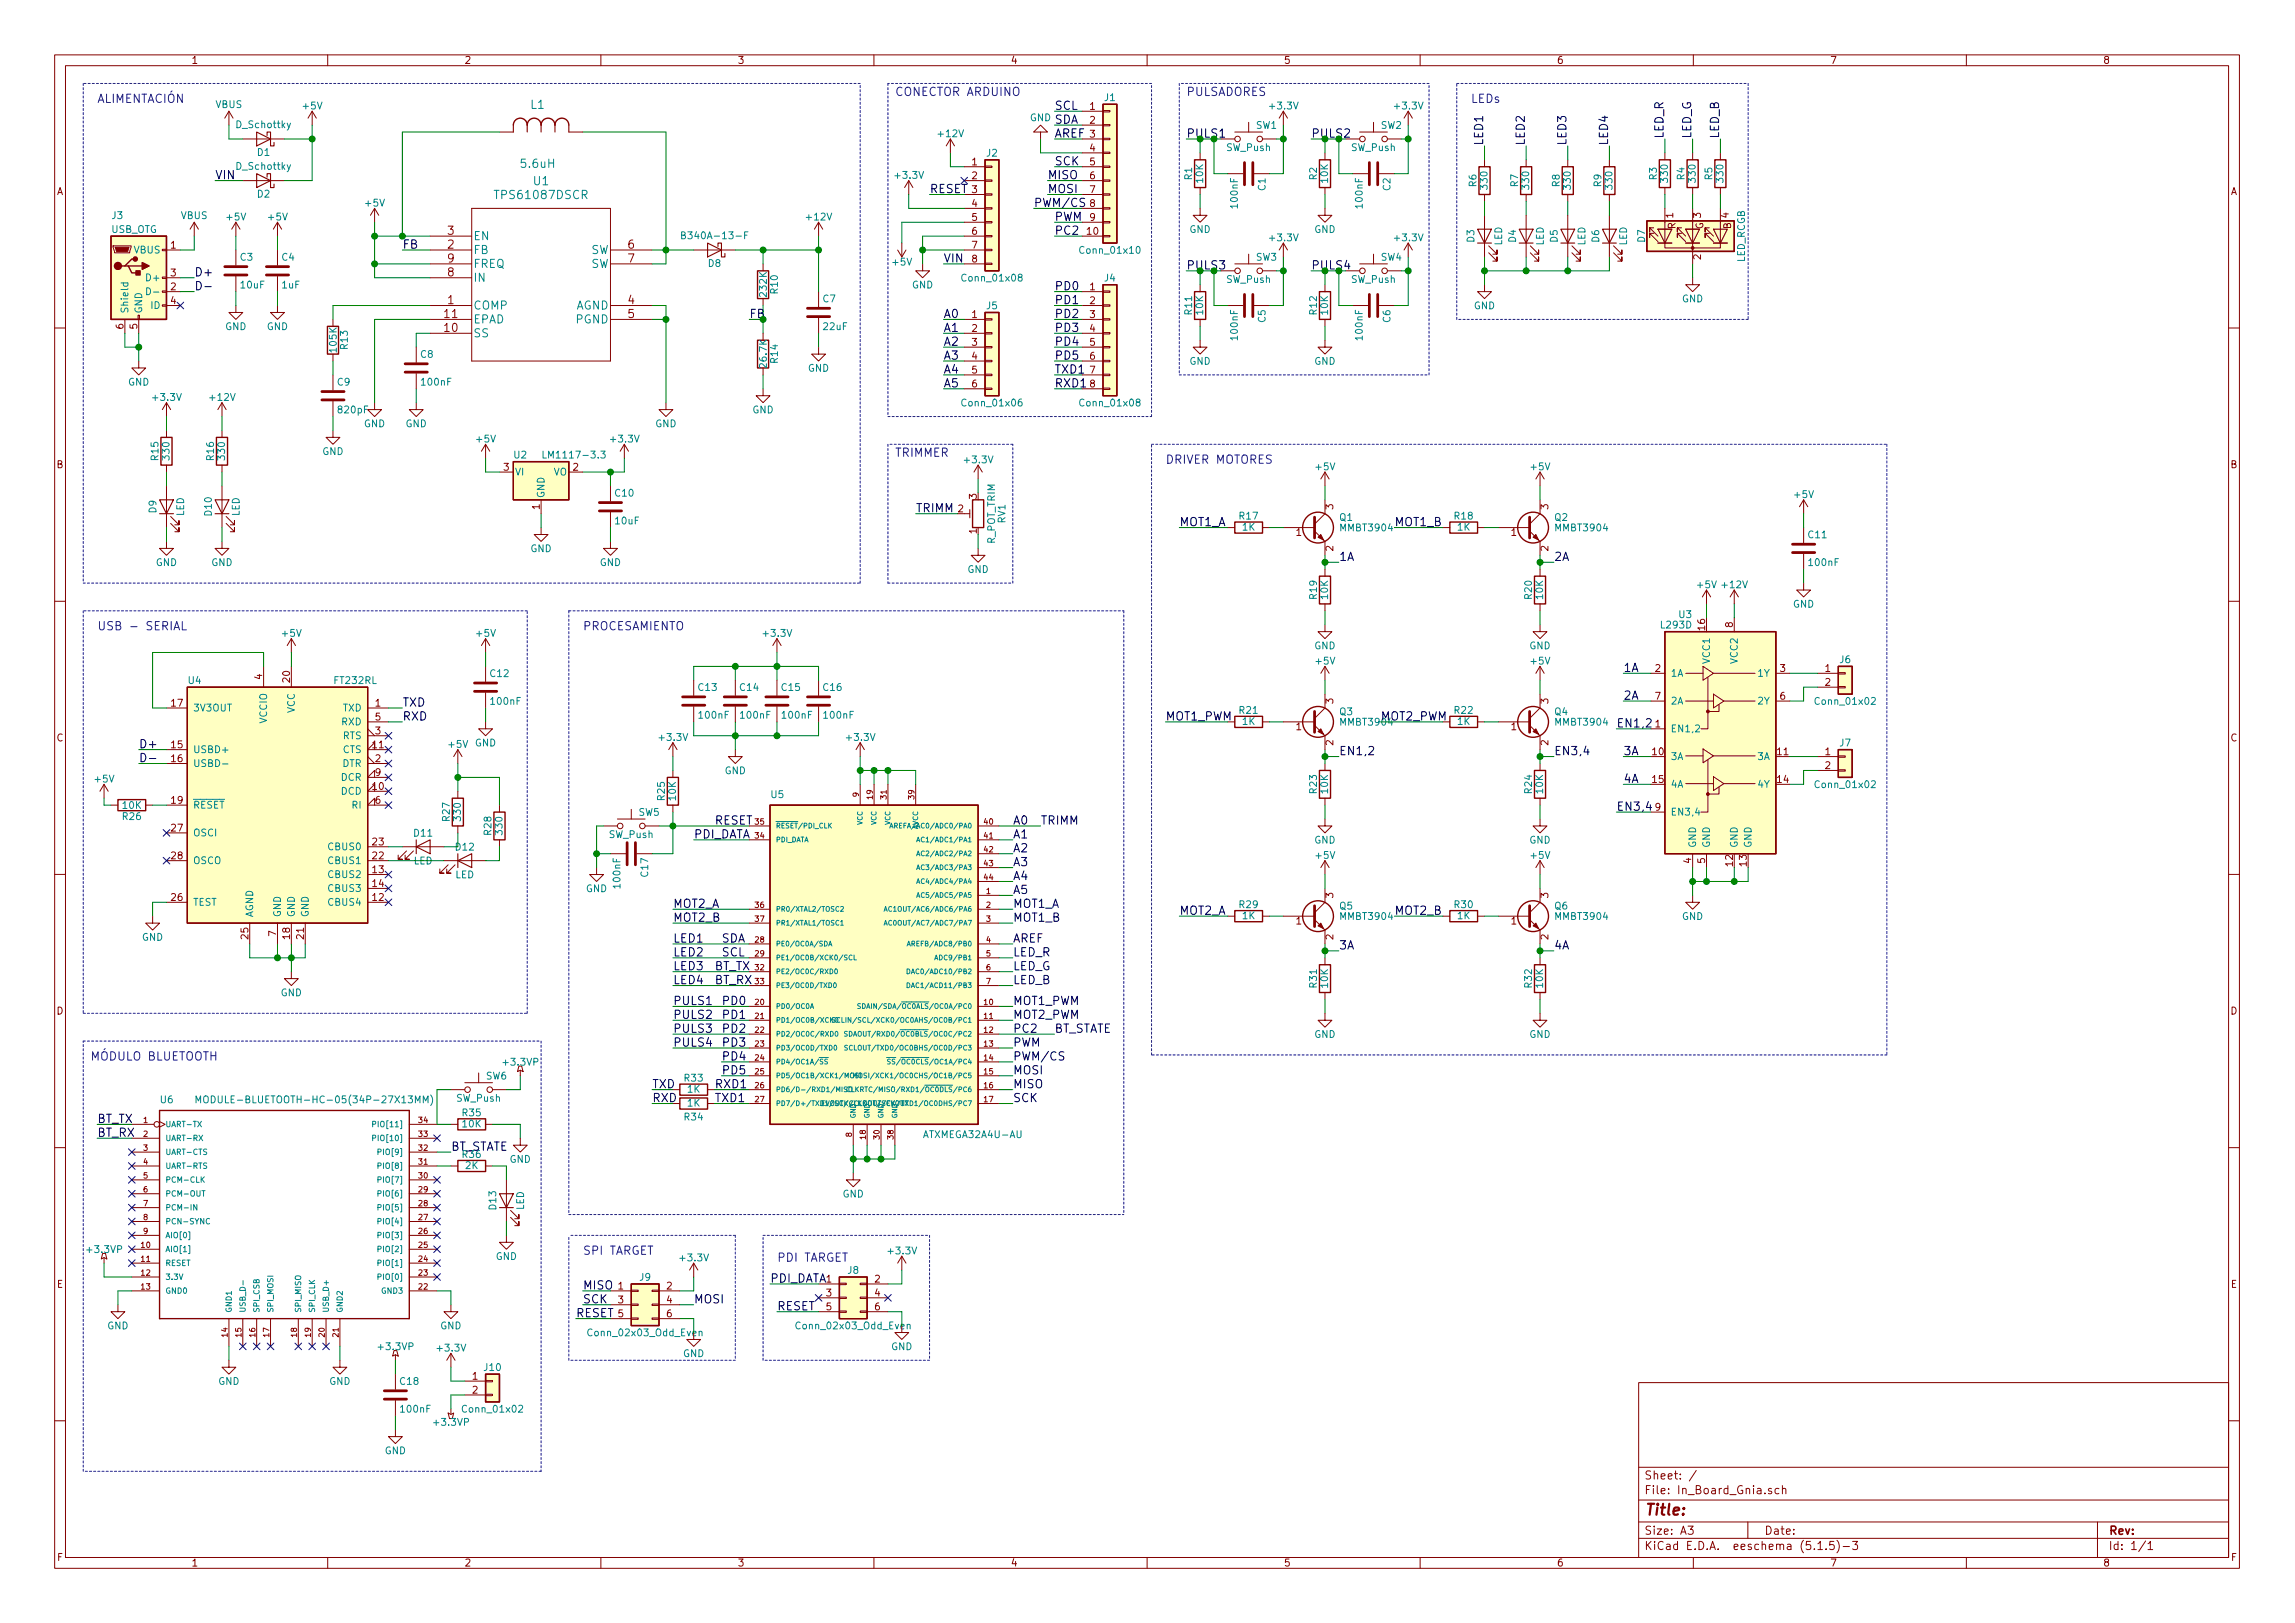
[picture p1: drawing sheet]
<svg xmlns="http://www.w3.org/2000/svg" width="420mm" height="297mm" viewBox="0 0 420 297" stroke-linecap="round" stroke-linejoin="round" font-family="sans-serif">
<defs><g id="words">
<text font-size="2.8" fill="#840000" x="301" y="277.3">Title:</text>
<g font-size="2.1" fill="#0000c2">
<text x="163.8" y="17.6">CONECTOR ARDUINO</text>
<text x="217.2" y="17.6">PULSADORES</text>
<text x="17.8" y="18.8">ALIMENTACIÓN</text>
<text x="269.2" y="18.8">LEDs</text>
<text x="163.8" y="83.6">TRIMMER</text>
<text x="213.4" y="84.9">DRIVER MOTORES</text>
<text x="17.8" y="115.4">USB - SERIAL</text>
<text x="106.7" y="115.4">PROCESAMIENTO</text>
<text x="16.5" y="194.1">MÓDULO BLUETOOTH</text>
<text x="106.7" y="229.7">SPI TARGET</text>
<text x="142.2" y="230.9">PDI TARGET</text>
</g>
<g font-size="2.1" fill="#008484">
<text x="97.2" y="19.9">L1</text>
<text x="95.5" y="30.7">5.6uH</text>
<text x="97.7" y="33.9">U1</text>
<text x="91" y="36.4">TPS61087DSCR</text>
<text x="86.6" y="46.5">FB</text>
<text x="86.6" y="44">EN</text>
<text x="108.2" y="46.5">SW</text>
<text x="86.6" y="51.6">IN</text>
<text x="86.6" y="49">FREQ</text>
<text x="108.2" y="49">SW</text>
<text x="86.6" y="56.7">COMP</text>
<text x="86.6" y="59.2">EPAD</text>
<text x="105.4" y="56.7">AGND</text>
<text x="105.5" y="59.2">PGND</text>
<text x="86.6" y="61.7">SS</text>
</g>
<g font-size="2.1">
<text x="193" y="22.6">SDA</text>
<text x="193" y="20.1">SCL</text>
<text x="193" y="25.2">AREF</text>
<text x="271.5" y="26.7" transform="rotate(-90 271.5 26.7)">LED1</text>
<text x="279.1" y="26.7" transform="rotate(-90 279.1 26.7)">LED2</text>
<text x="286.8" y="26.7" transform="rotate(-90 286.8 26.7)">LED3</text>
<text x="294.4" y="26.7" transform="rotate(-90 294.4 26.7)">LED4</text>
<text x="304.5" y="25.4" transform="rotate(-90 304.5 25.4)">LED_R</text>
<text x="309.6" y="25.4" transform="rotate(-90 309.6 25.4)">LED_G</text>
<text x="314.7" y="25.4" transform="rotate(-90 314.7 25.4)">LED_B</text>
<text x="39.4" y="32.8">VIN</text>
<text x="170.2" y="35.3">RESET</text>
<text x="191.8" y="32.8">MISO</text>
<text x="191.8" y="35.3">MOSI</text>
<text x="193" y="30.3">SCK</text>
<text x="189.2" y="37.9">PWM/CS</text>
<text x="193" y="40.4">PWM</text>
<text x="73.7" y="45.5">FB</text>
<text x="193" y="43">PC2</text>
<text x="35.6" y="50.6">D+</text>
<text x="172.7" y="48">VIN</text>
<text x="193" y="53.1">PD0</text>
<text x="137.2" y="58.2">FB</text>
<text x="172.7" y="58.2">A0</text>
<text x="193" y="58.2">PD2</text>
<text x="193" y="55.7">PD1</text>
<text x="172.7" y="60.7">A1</text>
<text x="172.7" y="63.3">A2</text>
<text x="172.7" y="65.8">A3</text>
<text x="193" y="65.8">PD5</text>
<text x="193" y="63.3">PD4</text>
<text x="193" y="60.7">PD3</text>
<text x="172.7" y="68.4">A4</text>
<text x="172.7" y="70.9">A5</text>
<text x="193" y="68.4">TXD1</text>
<text x="193" y="70.9">RXD1</text>
<text x="167.6" y="93.8">TRIMM</text>
<text x="215.9" y="96.3">MOT1_A</text>
<text x="255.3" y="96.3">MOT1_B</text>
<text x="245.1" y="102.7">1A</text>
<text x="284.5" y="102.7">2A</text>
<text x="297.2" y="123">1A</text>
<text x="73.7" y="131.9">RXD</text>
<text x="73.7" y="129.3">TXD</text>
<text x="213.4" y="131.9">MOT1_PWM</text>
<text x="252.7" y="131.9">MOT2_PWM</text>
<text x="297.2" y="128.1">2A</text>
<text x="25.4" y="136.9">D+</text>
<text x="295.9" y="133.1">EN1,2</text>
<text x="245.1" y="138.2">EN1,2</text>
<text x="284.5" y="138.2">EN3,4</text>
<text x="297.2" y="143.3">4A</text>
<text x="297.2" y="138.2">3A</text>
<text x="295.9" y="148.4">EN3,4</text>
<text x="127" y="153.5">PDI_DATA</text>
<text x="130.8" y="150.9">RESET</text>
<text x="185.4" y="156">A2</text>
<text x="185.4" y="153.5">A1</text>
<text x="185.4" y="150.9">A0</text>
<text x="190.5" y="150.9">TRIMM</text>
<text x="185.4" y="161.1">A4</text>
<text x="185.4" y="158.5">A3</text>
<text x="123.2" y="166.2">MOT2_A</text>
<text x="185.4" y="166.2">MOT1_A</text>
<text x="185.4" y="163.6">A5</text>
<text x="215.9" y="167.4">MOT2_A</text>
<text x="255.3" y="167.4">MOT2_B</text>
<text x="123.2" y="172.5">LED1</text>
<text x="123.2" y="168.7">MOT2_B</text>
<text x="132.1" y="172.5">SDA</text>
<text x="185.4" y="168.7">MOT1_B</text>
<text x="185.4" y="172.5">AREF</text>
<text x="245.1" y="173.8">3A</text>
<text x="284.5" y="173.8">4A</text>
<text x="123.2" y="175">LED2</text>
<text x="123.2" y="177.6">LED3</text>
<text x="130.8" y="177.6">BT_TX</text>
<text x="132.1" y="175">SCL</text>
<text x="185.4" y="175">LED_R</text>
<text x="185.4" y="177.6">LED_G</text>
<text x="123.2" y="183.9">PULS1</text>
<text x="123.2" y="180.1">LED4</text>
<text x="130.8" y="180.1">BT_RX</text>
<text x="132.1" y="183.9">PD0</text>
<text x="185.4" y="183.9">MOT1_PWM</text>
<text x="185.4" y="180.1">LED_B</text>
<text x="123.2" y="189">PULS3</text>
<text x="123.2" y="186.5">PULS2</text>
<text x="123.2" y="191.6">PULS4</text>
<text x="132.1" y="191.6">PD3</text>
<text x="132.1" y="189">PD2</text>
<text x="132.1" y="186.5">PD1</text>
<text x="185.4" y="186.5">MOT2_PWM</text>
<text x="185.4" y="189">PC2</text>
<text x="185.4" y="191.6">PWM</text>
<text x="193" y="189">BT_STATE</text>
<text x="132.1" y="196.6">PD5</text>
<text x="132.1" y="194.1">PD4</text>
<text x="185.4" y="194.1">PWM/CS</text>
<text x="185.4" y="196.6">MOSI</text>
<text x="119.4" y="201.7">RXD</text>
<text x="119.4" y="199.2">TXD</text>
<text x="130.8" y="201.7">TXD1</text>
<text x="130.8" y="199.2">RXD1</text>
<text x="185.4" y="201.7">SCK</text>
<text x="185.4" y="199.2">MISO</text>
<text x="17.8" y="205.5">BT_TX</text>
<text x="17.8" y="208.1">BT_RX</text>
<text x="82.5" y="210.6">BT_STATE</text>
<text x="106.7" y="236">MISO</text>
<text x="106.7" y="238.5">SCK</text>
<text x="127" y="238.5">MOSI</text>
<text x="141" y="234.7">PDI_DATA</text>
<text x="142.2" y="239.8">RESET</text>
<text x="105.4" y="241.1">RESET</text>
</g>
<g font-size="2.1" fill="#008400">
<text x="217.2" y="25.2">PULS1</text>
<text x="240" y="25.2">PULS2</text>
<text x="217.2" y="49.3">PULS3</text>
<text x="240" y="49.3">PULS4</text>
</g>
<g font-size="2.1" fill="#840000">
<text x="82" y="45.5">2</text>
<text x="82" y="43">3</text>
<text x="115" y="45.5">6</text>
<text x="82" y="50.6">8</text>
<text x="82" y="48">9</text>
<text x="115" y="48">7</text>
<text x="81.4" y="58.2">11</text>
<text x="82" y="55.7">1</text>
<text x="115" y="55.7">4</text>
<text x="115" y="58.2">5</text>
<text x="81.4" y="60.7">10</text>
<text x="301" y="273.5">File: In_Board_Gnia.sch</text>
<text x="301" y="270.8">Sheet: /</text>
<text x="301" y="280.9">Size: A3</text>
<text x="323" y="280.9">Date:</text>
<text x="386" y="280.9">Rev:</text>
<text x="301" y="283.7">KiCad E.D.A. eeschema (5.1.5)-3</text>
<text x="386" y="283.7">Id: 1/1</text>
</g>
<g font-size="1.8" fill="#840000">
<text x="35" y="11.7">1</text>
<text x="85" y="11.7">2</text>
<text x="135" y="11.7">3</text>
<text x="185" y="11.7">4</text>
<text x="235" y="11.7">5</text>
<text x="285" y="11.7">6</text>
<text x="335" y="11.7">7</text>
<text x="385" y="11.7">8</text>
<text x="199.5" y="20.1">1</text>
<text x="199.5" y="22.6">2</text>
<text x="199.5" y="25.2">3</text>
<text x="199.5" y="27.7">4</text>
<text x="10.4" y="35.7">A</text>
<text x="178" y="30.3">1</text>
<text x="178" y="32.8">2</text>
<text x="178" y="35.3">3</text>
<text x="199.5" y="30.3">5</text>
<text x="199.5" y="32.8">6</text>
<text x="199.5" y="35.3">7</text>
<text x="408.4" y="35.7">A</text>
<text x="178" y="37.9">4</text>
<text x="178" y="40.4">5</text>
<text x="199.5" y="37.9">8</text>
<text x="199.5" y="40.4">9</text>
<text x="306.3" y="39.9" transform="rotate(-90 306.3 39.9)">1</text>
<text x="306.8" y="41.9" transform="rotate(-90 306.8 41.9)">R</text>
<text x="311.4" y="39.9" transform="rotate(-90 311.4 39.9)">3</text>
<text x="311.8" y="42" transform="rotate(-90 311.8 42)">G</text>
<text x="316.5" y="39.9" transform="rotate(-90 316.5 39.9)">4</text>
<text x="316.9" y="41.9" transform="rotate(-90 316.9 41.9)">B</text>
<text x="31.3" y="45.5">1</text>
<text x="178" y="43">6</text>
<text x="178" y="45.5">7</text>
<text x="199.1" y="43">10</text>
<text x="311.4" y="47.5" transform="rotate(-90 311.4 47.5)">2</text>
<text x="31.3" y="53.1">2</text>
<text x="31.3" y="50.6">3</text>
<text x="178" y="48">8</text>
<text x="199.5" y="53.1">1</text>
<text x="31.3" y="55.7">4</text>
<text x="178" y="58.2">1</text>
<text x="199.5" y="55.7">2</text>
<text x="199.5" y="58.2">3</text>
<text x="22.6" y="60.2" transform="rotate(-90 22.6 60.2)">6</text>
<text x="25.1" y="60.2" transform="rotate(-90 25.1 60.2)">5</text>
<text x="178" y="60.7">2</text>
<text x="178" y="63.3">3</text>
<text x="178" y="65.8">4</text>
<text x="199.5" y="60.7">4</text>
<text x="199.5" y="63.3">5</text>
<text x="199.5" y="65.8">6</text>
<text x="178" y="68.4">5</text>
<text x="178" y="70.9">6</text>
<text x="199.5" y="68.4">7</text>
<text x="199.5" y="70.9">8</text>
<text x="10.4" y="85.7">B</text>
<text x="92.2" y="86.1">3</text>
<text x="104.9" y="86.1">2</text>
<text x="408.4" y="85.7">B</text>
<text x="98.8" y="93.2" transform="rotate(-90 98.8 93.2)">1</text>
<text x="175.4" y="93.8">2</text>
<text x="178.8" y="91.3" transform="rotate(-90 178.8 91.3)">3</text>
<text x="244.1" y="93.2" transform="rotate(-90 244.1 93.2)">3</text>
<text x="283.5" y="93.2" transform="rotate(-90 283.5 93.2)">3</text>
<text x="178.8" y="97.7" transform="rotate(-90 178.8 97.7)">1</text>
<text x="237.3" y="98.1">1</text>
<text x="244.1" y="100.8" transform="rotate(-90 244.1 100.8)">2</text>
<text x="276.7" y="98.1">1</text>
<text x="283.5" y="100.8" transform="rotate(-90 283.5 100.8)">2</text>
<text x="312.2" y="115.3" transform="rotate(-90 312.2 115.3)">16</text>
<text x="317.2" y="114.8" transform="rotate(-90 317.2 114.8)">8</text>
<text x="48" y="124.3" transform="rotate(-90 48 124.3)">4</text>
<text x="53.1" y="124.8" transform="rotate(-90 53.1 124.8)">20</text>
<text x="303" y="123">2</text>
<text x="325.9" y="123">3</text>
<text x="334.2" y="123">1</text>
<text x="334.2" y="125.5">2</text>
<text x="31.4" y="129.3">17</text>
<text x="68.7" y="129.3">1</text>
<text x="68.7" y="131.9">5</text>
<text x="244.1" y="128.8" transform="rotate(-90 244.1 128.8)">3</text>
<text x="283.5" y="128.8" transform="rotate(-90 283.5 128.8)">3</text>
<text x="303" y="128.1">7</text>
<text x="325.9" y="128.1">6</text>
<text x="10.4" y="135.7">C</text>
<text x="31.4" y="136.9">15</text>
<text x="68.2" y="136.9">11</text>
<text x="68.7" y="134.4">3</text>
<text x="237.3" y="133.6">1</text>
<text x="244.1" y="136.4" transform="rotate(-90 244.1 136.4)">2</text>
<text x="276.7" y="133.6">1</text>
<text x="283.5" y="136.4" transform="rotate(-90 283.5 136.4)">2</text>
<text x="303" y="133.1">1</text>
<text x="408.4" y="135.7">C</text>
<text x="31.4" y="139.5">16</text>
<text x="68.7" y="139.5">2</text>
<text x="68.7" y="142">9</text>
<text x="302.6" y="138.2">10</text>
<text x="302.6" y="143.3">15</text>
<text x="325.4" y="138.2">11</text>
<text x="325.4" y="143.3">14</text>
<text x="334.2" y="138.2">1</text>
<text x="334.2" y="140.8">2</text>
<text x="31.4" y="147.1">19</text>
<text x="68.2" y="144.6">10</text>
<text x="68.7" y="147.1">6</text>
<text x="303" y="148.4">9</text>
<text x="31.4" y="152.2">27</text>
<text x="68.2" y="154.7">23</text>
<text x="31.4" y="157.3">28</text>
<text x="68.2" y="159.8">13</text>
<text x="68.2" y="157.3">22</text>
<text x="309.6" y="158" transform="rotate(-90 309.6 158)">4</text>
<text x="312.2" y="158" transform="rotate(-90 312.2 158)">5</text>
<text x="317.2" y="158.5" transform="rotate(-90 317.2 158.5)">12</text>
<text x="319.8" y="158.5" transform="rotate(-90 319.8 158.5)">13</text>
<text x="31.4" y="164.9">26</text>
<text x="68.2" y="164.9">12</text>
<text x="68.2" y="162.3">14</text>
<text x="244.1" y="164.3" transform="rotate(-90 244.1 164.3)">3</text>
<text x="283.5" y="164.3" transform="rotate(-90 283.5 164.3)">3</text>
<text x="45.5" y="171.8" transform="rotate(-90 45.5 171.8)">25</text>
<text x="50.5" y="171.3" transform="rotate(-90 50.5 171.3)">7</text>
<text x="53.1" y="171.8" transform="rotate(-90 53.1 171.8)">18</text>
<text x="55.6" y="171.8" transform="rotate(-90 55.6 171.8)">21</text>
<text x="237.3" y="169.2">1</text>
<text x="244.1" y="172" transform="rotate(-90 244.1 172)">2</text>
<text x="276.7" y="169.2">1</text>
<text x="283.5" y="172" transform="rotate(-90 283.5 172)">2</text>
<text x="10.4" y="185.7">D</text>
<text x="408.4" y="185.7">D</text>
<text x="10.4" y="235.7">E</text>
<text x="113.2" y="236">1</text>
<text x="113.2" y="238.5">3</text>
<text x="122.1" y="236">2</text>
<text x="122.1" y="238.5">4</text>
<text x="151.3" y="234.7">1</text>
<text x="151.3" y="237.3">3</text>
<text x="151.3" y="239.8">5</text>
<text x="160.2" y="234.7">2</text>
<text x="160.2" y="237.3">4</text>
<text x="160.2" y="239.8">6</text>
<text x="408.4" y="235.7">E</text>
<text x="113.2" y="241.1">5</text>
<text x="122.1" y="241.1">6</text>
<text x="86.5" y="252.5">1</text>
<text x="86.5" y="255.1">2</text>
<text x="10.5" y="285.7">F</text>
<text x="35" y="286.7">1</text>
<text x="85" y="286.7">2</text>
<text x="135" y="286.7">3</text>
<text x="185" y="286.7">4</text>
<text x="235" y="286.7">5</text>
<text x="285" y="286.7">6</text>
<text x="335" y="286.7">7</text>
<text x="385" y="286.7">8</text>
<text x="408.5" y="285.7">F</text>
</g>
<g font-size="1.8" fill="#008484">
<text x="39.5" y="19.8">VBUS</text>
<text x="43.4" y="23.5">D_Schottky</text>
<text x="55.5" y="20">+5V</text>
<text x="188.5" y="22.2">GND</text>
<text x="202.2" y="18.5">J1</text>
<text x="230" y="23.6">SW1</text>
<text x="232.6" y="20">+3.3V</text>
<text x="252.8" y="23.6">SW2</text>
<text x="255.5" y="20">+3.3V</text>
<text x="47.1" y="28.5">D1</text>
<text x="171.9" y="25.1">+12V</text>
<text x="180.6" y="28.7">J2</text>
<text x="224.5" y="27.6">SW_Push</text>
<text x="247.4" y="27.6">SW_Push</text>
<text x="43.4" y="31.1">D_Schottky</text>
<text x="164" y="32.7">+3.3V</text>
<text x="218.2" y="32.9" transform="rotate(-90 218.2 32.9)">R1</text>
<text x="220.3" y="33.4" transform="rotate(-90 220.3 33.4)">10K</text>
<text x="231.7" y="34.9" transform="rotate(-90 231.7 34.9)">C1</text>
<text x="241.1" y="32.9" transform="rotate(-90 241.1 32.9)">R2</text>
<text x="243.1" y="33.4" transform="rotate(-90 243.1 33.4)">10K</text>
<text x="254.6" y="34.9" transform="rotate(-90 254.6 34.9)">C2</text>
<text x="270.3" y="34.2" transform="rotate(-90 270.3 34.2)">R6</text>
<text x="272.3" y="34.5" transform="rotate(-90 272.3 34.5)">330</text>
<text x="277.9" y="34.2" transform="rotate(-90 277.9 34.2)">R7</text>
<text x="280" y="34.5" transform="rotate(-90 280 34.5)">330</text>
<text x="285.5" y="34.2" transform="rotate(-90 285.5 34.2)">R8</text>
<text x="287.6" y="34.5" transform="rotate(-90 287.6 34.5)">330</text>
<text x="293.2" y="34.2" transform="rotate(-90 293.2 34.2)">R9</text>
<text x="295.2" y="34.5" transform="rotate(-90 295.2 34.5)">330</text>
<text x="303.3" y="32.9" transform="rotate(-90 303.3 32.9)">R3</text>
<text x="305.4" y="33.3" transform="rotate(-90 305.4 33.3)">330</text>
<text x="308.4" y="32.9" transform="rotate(-90 308.4 32.9)">R4</text>
<text x="310.4" y="33.3" transform="rotate(-90 310.4 33.3)">330</text>
<text x="313.5" y="32.9" transform="rotate(-90 313.5 32.9)">R5</text>
<text x="315.5" y="33.3" transform="rotate(-90 315.5 33.3)">330</text>
<text x="20.5" y="40.1">J3</text>
<text x="33.1" y="40.1">VBUS</text>
<text x="41.6" y="40.3">+5V</text>
<text x="47.1" y="36.2">D2</text>
<text x="49.2" y="40.3">+5V</text>
<text x="67" y="37.8">+5V</text>
<text x="147.8" y="40.3">+12V</text>
<text x="226.6" y="38" transform="rotate(-90 226.6 38)">100nF</text>
<text x="249.5" y="38" transform="rotate(-90 249.5 38)">100nF</text>
<text x="20.3" y="42.6">USB_OTG</text>
<text x="24.6" y="46.4">VBUS</text>
<text x="44" y="47.7">C3</text>
<text x="51.6" y="47.7">C4</text>
<text x="126" y="43.8">B340A-13-F</text>
<text x="198" y="46.4">Conn_01x10</text>
<text x="217.8" y="42.6">GND</text>
<text x="230" y="47.7">SW3</text>
<text x="232.6" y="44.2">+3.3V</text>
<text x="240.6" y="42.6">GND</text>
<text x="252.8" y="47.7">SW4</text>
<text x="255.5" y="44.2">+3.3V</text>
<text x="269.9" y="44.3" transform="rotate(-90 269.9 44.3)">D3</text>
<text x="275" y="45" transform="rotate(-90 275 45)">LED</text>
<text x="277.5" y="44.3" transform="rotate(-90 277.5 44.3)">D4</text>
<text x="282.6" y="45" transform="rotate(-90 282.6 45)">LED</text>
<text x="285.2" y="44.3" transform="rotate(-90 285.2 44.3)">D5</text>
<text x="290.2" y="45" transform="rotate(-90 290.2 45)">LED</text>
<text x="292.8" y="44.3" transform="rotate(-90 292.8 44.3)">D6</text>
<text x="297.9" y="45" transform="rotate(-90 297.9 45)">LED</text>
<text x="301.2" y="44.3" transform="rotate(-90 301.2 44.3)">D7</text>
<text x="27.2" y="51.5">D+</text>
<text x="44.1" y="52.8">10uF</text>
<text x="51.7" y="52.8">1uF</text>
<text x="129.7" y="48.9">D8</text>
<text x="142.4" y="53.7" transform="rotate(-90 142.4 53.7)">R10</text>
<text x="163.5" y="48.6">+5V</text>
<text x="167" y="52.8">GND</text>
<text x="176.4" y="51.5">Conn_01x08</text>
<text x="202.2" y="51.5">J4</text>
<text x="224.5" y="51.8">SW_Push</text>
<text x="247.4" y="51.8">SW_Push</text>
<text x="319.5" y="48.1" transform="rotate(-90 319.5 48.1)">LED_RCGB</text>
<text x="23.5" y="57.4" transform="rotate(-90 23.5 57.4)">Shield</text>
<text x="26" y="57.4" transform="rotate(-90 26 57.4)">GND</text>
<text x="27.7" y="56.6">ID</text>
<text x="140.4" y="54.2" transform="rotate(-90 140.4 54.2)">232K</text>
<text x="150.7" y="55.3">C7</text>
<text x="180.6" y="56.6">J5</text>
<text x="218.2" y="57.5" transform="rotate(-90 218.2 57.5)">R11</text>
<text x="220.3" y="57.5" transform="rotate(-90 220.3 57.5)">10K</text>
<text x="231.7" y="59" transform="rotate(-90 231.7 59)">C5</text>
<text x="241.1" y="57.5" transform="rotate(-90 241.1 57.5)">R12</text>
<text x="243.1" y="57.5" transform="rotate(-90 243.1 57.5)">10K</text>
<text x="254.6" y="59" transform="rotate(-90 254.6 59)">C6</text>
<text x="269.8" y="56.6">GND</text>
<text x="307.9" y="55.3">GND</text>
<text x="41.2" y="60.4">GND</text>
<text x="48.8" y="60.4">GND</text>
<text x="61.6" y="64.3" transform="rotate(-90 61.6 64.3)">105K</text>
<text x="63.7" y="63.9" transform="rotate(-90 63.7 63.9)">R13</text>
<text x="77" y="65.5">C8</text>
<text x="150.8" y="60.4">22uF</text>
<text x="226.6" y="62.1" transform="rotate(-90 226.6 62.1)">100nF</text>
<text x="249.5" y="62.1" transform="rotate(-90 249.5 62.1)">100nF</text>
<text x="23.4" y="70.6">GND</text>
<text x="61.8" y="70.6">C9</text>
<text x="77.3" y="70.6">100nF</text>
<text x="140.4" y="67.1" transform="rotate(-90 140.4 67.1)">26.7K</text>
<text x="142.4" y="66.4" transform="rotate(-90 142.4 66.4)">R14</text>
<text x="147.9" y="68">GND</text>
<text x="217.8" y="66.8">GND</text>
<text x="240.6" y="66.8">GND</text>
<text x="28.1" y="73.4">+3.3V</text>
<text x="38.6" y="73.4">+12V</text>
<text x="62.1" y="75.7">820pF</text>
<text x="137.7" y="75.7">GND</text>
<text x="176.4" y="74.4">Conn_01x06</text>
<text x="198" y="74.4">Conn_01x08</text>
<text x="59" y="83.3">GND</text>
<text x="66.6" y="78.2">GND</text>
<text x="74.2" y="78.2">GND</text>
<text x="87.3" y="81">+5V</text>
<text x="94.1" y="83.9">U2</text>
<text x="100.3" y="83.9">LM1117-3.3</text>
<text x="112" y="81">+3.3V</text>
<text x="120" y="78.2">GND</text>
<text x="29" y="84.2" transform="rotate(-90 29 84.2)">R15</text>
<text x="31" y="84.1" transform="rotate(-90 31 84.1)">330</text>
<text x="39.2" y="84.2" transform="rotate(-90 39.2 84.2)">R16</text>
<text x="41.2" y="84.1" transform="rotate(-90 41.2 84.1)">330</text>
<text x="94.2" y="87">VI</text>
<text x="101.3" y="87">VO</text>
<text x="176.7" y="84.8">+3.3V</text>
<text x="241" y="86.1">+5V</text>
<text x="280.3" y="86.1">+5V</text>
<text x="28.6" y="93.9" transform="rotate(-90 28.6 93.9)">D9</text>
<text x="33.7" y="94.5" transform="rotate(-90 33.7 94.5)">LED</text>
<text x="38.8" y="94.3" transform="rotate(-90 38.8 94.3)">D10</text>
<text x="43.9" y="94.5" transform="rotate(-90 43.9 94.5)">LED</text>
<text x="99.7" y="91.2" transform="rotate(-90 99.7 91.2)">GND</text>
<text x="112.7" y="90.9">C10</text>
<text x="112.7" y="96">10uF</text>
<text x="184.1" y="95.7" transform="rotate(-90 184.1 95.7)">RV1</text>
<text x="226.9" y="95.1">R17</text>
<text x="245.3" y="95.3">Q1</text>
<text x="266.3" y="95.1">R18</text>
<text x="284.7" y="95.3">Q2</text>
<text x="328.6" y="91.1">+5V</text>
<text x="97.1" y="101.1">GND</text>
<text x="182.2" y="99.6" transform="rotate(-90 182.2 99.6)">R_POT_TRIM</text>
<text x="227.5" y="97.1">1K</text>
<text x="245.5" y="97.2">MMBT3904</text>
<text x="266.9" y="97.1">1K</text>
<text x="284.9" y="97.2">MMBT3904</text>
<text x="331.1" y="98.5">C11</text>
<text x="28.5" y="103.6">GND</text>
<text x="38.7" y="103.6">GND</text>
<text x="109.8" y="103.6">GND</text>
<text x="177.1" y="104.9">GND</text>
<text x="310.8" y="107.7">+5V</text>
<text x="315.4" y="107.7">+12V</text>
<text x="331.3" y="103.6">100nF</text>
<text x="241.1" y="109.6" transform="rotate(-90 241.1 109.6)">R19</text>
<text x="243.1" y="109.6" transform="rotate(-90 243.1 109.6)">10K</text>
<text x="280.5" y="109.6" transform="rotate(-90 280.5 109.6)">R20</text>
<text x="282.5" y="109.6" transform="rotate(-90 282.5 109.6)">10K</text>
<text x="307.4" y="113.1">U3</text>
<text x="328.2" y="111.2">GND</text>
<text x="51.7" y="116.5">+5V</text>
<text x="87.3" y="116.5">+5V</text>
<text x="139.9" y="116.5">+3.3V</text>
<text x="240.6" y="118.8">GND</text>
<text x="280" y="118.8">GND</text>
<text x="304.2" y="115">L293D</text>
<text x="34.5" y="125.2">U4</text>
<text x="61.3" y="125.2">FT232RL</text>
<text x="89.8" y="123.9">C12</text>
<text x="241" y="121.6">+5V</text>
<text x="280.3" y="121.6">+5V</text>
<text x="305.8" y="123.9">1A</text>
<text x="313.1" y="121.3" transform="rotate(-90 313.1 121.3)">VCC1</text>
<text x="318.1" y="121.3" transform="rotate(-90 318.1 121.3)">VCC2</text>
<text x="321.9" y="123.9">1Y</text>
<text x="336.9" y="121.4">J6</text>
<text x="35.3" y="130.2">3V3OUT</text>
<text x="54" y="130.5" transform="rotate(-90 54 130.5)">VCC</text>
<text x="62.8" y="130.2">TXD</text>
<text x="90" y="129">100nF</text>
<text x="127.9" y="126.5">C13</text>
<text x="128.1" y="131.5">100nF</text>
<text x="135.5" y="126.5">C14</text>
<text x="135.7" y="131.5">100nF</text>
<text x="143.2" y="126.5">C15</text>
<text x="143.3" y="131.5">100nF</text>
<text x="150.8" y="126.5">C16</text>
<text x="151" y="131.5">100nF</text>
<text x="226.9" y="130.6">R21</text>
<text x="245.3" y="130.9">Q3</text>
<text x="266.3" y="130.6">R22</text>
<text x="284.7" y="130.9">Q4</text>
<text x="305.8" y="128.9">2A</text>
<text x="321.9" y="128.9">2Y</text>
<text x="332.6" y="129">Conn_01x02</text>
<text x="35.3" y="137.8">USBD+</text>
<text x="48.9" y="132.4" transform="rotate(-90 48.9 132.4)">VCCIO</text>
<text x="62.6" y="132.8">RXD</text>
<text x="62.8" y="137.8">CTS</text>
<text x="62.8" y="135.3">RTS</text>
<text x="82.2" y="136.9">+5V</text>
<text x="86.9" y="136.6">GND</text>
<text x="120.9" y="135.6">+3.3V</text>
<text x="155.1" y="135.6">+3.3V</text>
<text x="227.5" y="132.7">1K</text>
<text x="245.5" y="132.8">MMBT3904</text>
<text x="266.9" y="132.7">1K</text>
<text x="284.9" y="132.8">MMBT3904</text>
<text x="305.8" y="134">EN1,2</text>
<text x="336.9" y="136.6">J7</text>
<text x="17.4" y="143.2">+5V</text>
<text x="35.3" y="140.4">USBD-</text>
<text x="62.5" y="142.9">DCR</text>
<text x="62.7" y="140.4">DTR</text>
<text x="132.7" y="141.7">GND</text>
<text x="305.8" y="139.1">3A</text>
<text x="321.8" y="139.1">3A</text>
<text x="22.5" y="148">10K</text>
<text x="35.3" y="148">RESET</text>
<text x="62.5" y="145.5">DCD</text>
<text x="64.5" y="148">RI</text>
<text x="116.9" y="149.3">SW5</text>
<text x="121.7" y="146.4" transform="rotate(-90 121.7 146.4)">R25</text>
<text x="123.7" y="146.4" transform="rotate(-90 123.7 146.4)">10K</text>
<text x="141.2" y="146.1">U5</text>
<text x="241.1" y="145.2" transform="rotate(-90 241.1 145.2)">R23</text>
<text x="243.1" y="145.2" transform="rotate(-90 243.1 145.2)">10K</text>
<text x="280.5" y="145.2" transform="rotate(-90 280.5 145.2)">R24</text>
<text x="282.5" y="145.2" transform="rotate(-90 282.5 145.2)">10K</text>
<text x="305.8" y="144.2">4A</text>
<text x="305.8" y="149.3">EN3,4</text>
<text x="321.9" y="144.2">4Y</text>
<text x="332.6" y="144.2">Conn_01x02</text>
<text x="22.5" y="150.1">R26</text>
<text x="35.3" y="153.1">OSCI</text>
<text x="60.3" y="155.6">CBUS0</text>
<text x="75.8" y="153.1">D11</text>
<text x="82.3" y="150.3" transform="rotate(-90 82.3 150.3)">R27</text>
<text x="83.5" y="155.7">D12</text>
<text x="84.4" y="150.1" transform="rotate(-90 84.4 150.1)">330</text>
<text x="90" y="152.8" transform="rotate(-90 90 152.8)">R28</text>
<text x="92" y="152.6" transform="rotate(-90 92 152.6)">330</text>
<text x="111.5" y="153.4">SW_Push</text>
<text x="240.6" y="154.4">GND</text>
<text x="280" y="154.4">GND</text>
<text x="310.5" y="155.2" transform="rotate(-90 310.5 155.2)">GND</text>
<text x="313.1" y="155.2" transform="rotate(-90 313.1 155.2)">GND</text>
<text x="318.1" y="155.2" transform="rotate(-90 318.1 155.2)">GND</text>
<text x="320.7" y="155.2" transform="rotate(-90 320.7 155.2)">GND</text>
<text x="35.3" y="158.2">OSCO</text>
<text x="60.3" y="160.7">CBUS2</text>
<text x="60.3" y="158.2">CBUS1</text>
<text x="75.7" y="158.2">LED</text>
<text x="83.3" y="160.7">LED</text>
<text x="118.7" y="160.4" transform="rotate(-90 118.7 160.4)">C17</text>
<text x="241" y="157.2">+5V</text>
<text x="280.3" y="157.2">+5V</text>
<text x="35.3" y="165.8">TEST</text>
<text x="46.4" y="167.9" transform="rotate(-90 46.4 167.9)">AGND</text>
<text x="51.4" y="167.9" transform="rotate(-90 51.4 167.9)">GND</text>
<text x="54" y="167.9" transform="rotate(-90 54 167.9)">GND</text>
<text x="56.5" y="167.9" transform="rotate(-90 56.5 167.9)">GND</text>
<text x="60.3" y="165.8">CBUS4</text>
<text x="60.3" y="163.2">CBUS3</text>
<text x="107.3" y="163.3">GND</text>
<text x="113.6" y="162.4" transform="rotate(-90 113.6 162.4)">100nF</text>
<text x="226.9" y="166.2">R29</text>
<text x="245.3" y="166.5">Q5</text>
<text x="266.3" y="166.2">R30</text>
<text x="284.7" y="166.5">Q6</text>
<text x="26" y="172.2">GND</text>
<text x="227.5" y="168.2">1K</text>
<text x="245.5" y="168.4">MMBT3904</text>
<text x="266.9" y="168.2">1K</text>
<text x="284.9" y="168.4">MMBT3904</text>
<text x="307.9" y="168.4">GND</text>
<text x="51.4" y="182.3">GND</text>
<text x="241.1" y="180.7" transform="rotate(-90 241.1 180.7)">R31</text>
<text x="243.1" y="180.7" transform="rotate(-90 243.1 180.7)">10K</text>
<text x="280.5" y="180.7" transform="rotate(-90 280.5 180.7)">R32</text>
<text x="282.5" y="180.7" transform="rotate(-90 282.5 180.7)">10K</text>
<text x="240.6" y="190">GND</text>
<text x="280" y="190">GND</text>
<text x="89" y="197.6">SW6</text>
<text x="92.3" y="195">+3.3VP</text>
<text x="125.3" y="198">R33</text>
<text x="29.4" y="201.9">U6</text>
<text x="38.6" y="201.9">MODULE-BLUETOOTH-HC-05(34P-27X13MM)</text>
<text x="83.6" y="201.6">SW_Push</text>
<text x="125.9" y="200">1K</text>
<text x="125.9" y="202.5">1K</text>
<text x="84.7" y="204.3">R35</text>
<text x="84.7" y="206.3">10K</text>
<text x="125.3" y="205.1">R34</text>
<text x="169.4" y="208.3">ATXMEGA32A4U-AU</text>
<text x="85.2" y="214">2K</text>
<text x="93.3" y="212.8">GND</text>
<text x="90.9" y="221.3" transform="rotate(-90 90.9 221.3)">D13</text>
<text x="95.9" y="221.5" transform="rotate(-90 95.9 221.5)">LED</text>
<text x="154.3" y="219.2">GND</text>
<text x="16.1" y="229.3">+3.3VP</text>
<text x="90.8" y="230.6">GND</text>
<text x="124.7" y="230.8">+3.3V</text>
<text x="155.2" y="233.1">J8</text>
<text x="162.8" y="229.6">+3.3V</text>
<text x="117.1" y="234.4">J9</text>
<text x="19.6" y="243.3">GND</text>
<text x="80.6" y="243.3">GND</text>
<text x="108.1" y="244.6">Conn_02x03_Odd_Even</text>
<text x="146.2" y="243.3">Conn_02x03_Odd_Even</text>
<text x="69.5" y="247.1">+3.3VP</text>
<text x="80.2" y="247.4">+3.3V</text>
<text x="88.7" y="250.9">J10</text>
<text x="125" y="248.4">GND</text>
<text x="163.1" y="247.1">GND</text>
<text x="40" y="253.5">GND</text>
<text x="60.3" y="253.5">GND</text>
<text x="73.3" y="253.5">C18</text>
<text x="73.5" y="258.5">100nF</text>
<text x="79.6" y="260.9">+3.3VP</text>
<text x="85" y="258.5">Conn_01x02</text>
<text x="70.4" y="266.2">GND</text>
</g>
<text font-size="1.8" x="84.7" y="211.9">R36</text>
<g font-size="1.4" fill="#840000">
<text x="157.2" y="145.8" transform="rotate(-90 157.2 145.8)">9</text>
<text x="159.8" y="146.2" transform="rotate(-90 159.8 146.2)">19</text>
<text x="162.3" y="146.2" transform="rotate(-90 162.3 146.2)">31</text>
<text x="167.4" y="146.2" transform="rotate(-90 167.4 146.2)">39</text>
<text x="138.3" y="153.5">34</text>
<text x="138.3" y="150.9">35</text>
<text x="180.2" y="150.9">40</text>
<text x="180.2" y="153.5">41</text>
<text x="180.2" y="156">42</text>
<text x="180.2" y="158.5">43</text>
<text x="180.2" y="161.1">44</text>
<text x="138.3" y="166.2">36</text>
<text x="180.6" y="163.6">1</text>
<text x="180.6" y="166.2">2</text>
<text x="138.3" y="172.5">28</text>
<text x="138.3" y="168.7">37</text>
<text x="180.6" y="168.7">3</text>
<text x="180.6" y="172.5">4</text>
<text x="138.3" y="175">29</text>
<text x="138.3" y="177.6">32</text>
<text x="180.6" y="175">5</text>
<text x="180.6" y="177.6">6</text>
<text x="138.3" y="183.9">20</text>
<text x="138.3" y="180.1">33</text>
<text x="180.2" y="183.9">10</text>
<text x="180.6" y="180.1">7</text>
<text x="138.3" y="186.5">21</text>
<text x="138.3" y="189">22</text>
<text x="138.3" y="191.6">23</text>
<text x="180.2" y="186.5">11</text>
<text x="180.2" y="189">12</text>
<text x="180.2" y="191.6">13</text>
<text x="138.3" y="194.1">24</text>
<text x="138.3" y="196.6">25</text>
<text x="180.2" y="194.1">14</text>
<text x="180.2" y="196.6">15</text>
<text x="138.3" y="199.2">26</text>
<text x="138.3" y="201.7">27</text>
<text x="180.2" y="199.2">16</text>
<text x="180.2" y="201.7">17</text>
<text x="26.3" y="205.5">1</text>
<text x="26.3" y="208.1">2</text>
<text x="76.7" y="208.1">33</text>
<text x="76.7" y="205.5">34</text>
<text x="156" y="208.1" transform="rotate(-90 156 208.1)">8</text>
<text x="158.5" y="208.5" transform="rotate(-90 158.5 208.5)">18</text>
<text x="161" y="208.5" transform="rotate(-90 161 208.5)">30</text>
<text x="163.6" y="208.5" transform="rotate(-90 163.6 208.5)">38</text>
<text x="26.3" y="210.6">3</text>
<text x="26.3" y="213.1">4</text>
<text x="26.3" y="215.7">5</text>
<text x="76.7" y="215.7">30</text>
<text x="76.7" y="213.1">31</text>
<text x="76.7" y="210.6">32</text>
<text x="26.3" y="218.2">6</text>
<text x="26.3" y="220.8">7</text>
<text x="76.7" y="220.8">28</text>
<text x="76.7" y="218.2">29</text>
<text x="26.3" y="223.3">8</text>
<text x="26.3" y="225.8">9</text>
<text x="76.7" y="225.8">26</text>
<text x="76.7" y="223.3">27</text>
<text x="25.9" y="228.4">10</text>
<text x="25.9" y="230.9">11</text>
<text x="25.9" y="233.5">12</text>
<text x="76.7" y="233.5">23</text>
<text x="76.7" y="230.9">24</text>
<text x="76.7" y="228.4">25</text>
<text x="25.9" y="236">13</text>
<text x="76.7" y="236">22</text>
<text x="41.7" y="244.7" transform="rotate(-90 41.7 244.7)">14</text>
<text x="44.2" y="244.7" transform="rotate(-90 44.2 244.7)">15</text>
<text x="46.7" y="244.7" transform="rotate(-90 46.7 244.7)">16</text>
<text x="49.3" y="244.7" transform="rotate(-90 49.3 244.7)">17</text>
<text x="54.4" y="244.7" transform="rotate(-90 54.4 244.7)">18</text>
<text x="56.9" y="244.7" transform="rotate(-90 56.9 244.7)">19</text>
<text x="59.4" y="244.7" transform="rotate(-90 59.4 244.7)">20</text>
<text x="62" y="244.7" transform="rotate(-90 62 244.7)">21</text>
</g>
<g font-size="1.4" fill="#008484">
<text x="30.2" y="206.3">UART-TX</text>
<text x="30.2" y="208.8">UART-RX</text>
<text x="69" y="208.8">PIO[10]</text>
<text x="69" y="206.3">PIO[11]</text>
<text x="30.2" y="211.4">UART-CTS</text>
<text x="30.2" y="213.9">UART-RTS</text>
<text x="69.7" y="213.9">PIO[8]</text>
<text x="69.7" y="211.4">PIO[9]</text>
<text x="30.2" y="216.4">PCM-CLK</text>
<text x="30.2" y="219">PCM-OUT</text>
<text x="30.2" y="221.5">PCM-IN</text>
<text x="69.7" y="221.5">PIO[5]</text>
<text x="69.7" y="219">PIO[6]</text>
<text x="69.7" y="216.4">PIO[7]</text>
<text x="30.2" y="224.1">PCN-SYNC</text>
<text x="30.2" y="226.6">AIO[0]</text>
<text x="69.7" y="226.6">PIO[3]</text>
<text x="69.7" y="224.1">PIO[4]</text>
<text x="30.2" y="229.1">AIO[1]</text>
<text x="30.2" y="231.7">RESET</text>
<text x="69.7" y="231.7">PIO[1]</text>
<text x="69.7" y="229.1">PIO[2]</text>
<text x="30.2" y="234.2">3.3V</text>
<text x="30.2" y="236.8">GND0</text>
<text x="69.7" y="234.2">PIO[0]</text>
<text x="70" y="236.8">GND3</text>
<text x="42.4" y="240.3" transform="rotate(-90 42.4 240.3)">GND1</text>
<text x="45" y="240.3" transform="rotate(-90 45 240.3)">USB_D-</text>
<text x="47.5" y="240.3" transform="rotate(-90 47.5 240.3)">SPI_CSB</text>
<text x="50" y="240.3" transform="rotate(-90 50 240.3)">SPI_MOSI</text>
<text x="55.1" y="240.3" transform="rotate(-90 55.1 240.3)">SPI_MISO</text>
<text x="57.7" y="240.3" transform="rotate(-90 57.7 240.3)">SPI_CLK</text>
<text x="60.2" y="240.3" transform="rotate(-90 60.2 240.3)">USB_D+</text>
<text x="62.7" y="240.3" transform="rotate(-90 62.7 240.3)">GND2</text>
</g>
<g font-size="1.2" fill="#008484">
<text x="142" y="154.1">PDI_DATA</text>
<text x="142" y="151.6">RESET/PDI_CLK</text>
<text x="157.9" y="151" transform="rotate(-90 157.9 151)">VCC</text>
<text x="160.5" y="151" transform="rotate(-90 160.5 151)">VCC</text>
<text x="163" y="151" transform="rotate(-90 163 151)">VCC</text>
<text x="164.5" y="151.6">AREFA/AC0/ADC0/PA0</text>
<text x="168.1" y="151.9" transform="rotate(-90 168.1 151.9)">AVCC</text>
<text x="169.1" y="154.1">AC1/ADC1/PA1</text>
<text x="169.1" y="156.7">AC2/ADC2/PA2</text>
<text x="169.1" y="159.2">AC3/ADC3/PA3</text>
<text x="169.1" y="161.8">AC4/ADC4/PA4</text>
<text x="142" y="166.8">PR0/XTAL2/TOSC2</text>
<text x="163.7" y="166.8">AC1OUT/AC6/ADC6/PA6</text>
<text x="169.1" y="164.3">AC5/ADC5/PA5</text>
<text x="142" y="173.2">PE0/OC0A/SDA</text>
<text x="142" y="169.4">PR1/XTAL1/TOSC1</text>
<text x="163.7" y="169.4">AC0OUT/AC7/ADC7/PA7</text>
<text x="167.3" y="173.2">AREFB/ADC8/PB0</text>
<text x="142" y="175.7">PE1/OC0B/XCK0/SCL</text>
<text x="142" y="178.3">PE2/OC0C/RXD0</text>
<text x="167.5" y="178.3">DAC0/ADC10/PB2</text>
<text x="171.9" y="175.7">ADC9/PB1</text>
<text x="142" y="184.6">PD0/OC0A</text>
<text x="142" y="180.8">PE3/OC0D/TXD0</text>
<text x="159.3" y="184.6">SDAIN/SDA/OC0ALS/OC0A/PC0</text>
<text x="167.5" y="180.8">DAC1/ACD11/PB3</text>
<text x="142" y="187.2">PD1/OC0B/XCK0</text>
<text x="142" y="189.7">PD2/OC0C/RXD0</text>
<text x="155.8" y="187.2">SCLIN/SCL/XCK0/OC0AHS/OC0B/PC1</text>
<text x="157.3" y="189.7">SDAOUT/RXD0/OC0BLS/OC0C/PC2</text>
<text x="142" y="192.2">PD3/OC0D/TXD0</text>
<text x="142" y="194.8">PD4/OC1A/SS</text>
<text x="142" y="197.3">PD5/OC1B/XCK1/MOSI</text>
<text x="157.4" y="192.2">SCLOUT/TXD0/OC0BHS/OC0D/PC3</text>
<text x="159.2" y="197.3">MOSI/XCK1/OC0CHS/OC1B/PC5</text>
<text x="164.5" y="194.8">SS/OC0CLS/OC1A/PC4</text>
<text x="142" y="199.9">PD6/D-/RXD1/MISO</text>
<text x="142" y="202.4">PD7/D+/TXD1/SCK/CLKOUT/EVOUT</text>
<text x="153.6" y="202.4">EVOUT/CLKOUT/SCK/TXD1/OC0DHS/PC7</text>
<text x="157.7" y="199.9">CLKRTC/MISO/RXD1/OC0DLS/PC6</text>
<text x="156.6" y="204.8" transform="rotate(-90 156.6 204.8)">GND</text>
<text x="159.2" y="204.8" transform="rotate(-90 159.2 204.8)">GND</text>
<text x="161.7" y="204.8" transform="rotate(-90 161.7 204.8)">GND</text>
<text x="164.3" y="204.8" transform="rotate(-90 164.3 204.8)">GND</text>
</g>
</g></defs>
<g fill="none" stroke="#840000" stroke-width=".18">
<path d="M10 10h400v277h-400zM12 12h396v273.1h-396zM60 10v2M110 10v2M160 10v2M210 10v2M260 10v2M310 10v2M360 10v2M41.9 20.4l-.8 1.2M41.9 20.4v2.5M41.9 20.4l.8 1.2"/>
<path d="M44.4 25.4h7.7M44.4 33.1h7.7M57.1 20.4l-.7 1.2M57.1 20.4v2.5M57.1 20.4l.8 1.2M68.6 38.1l-.8 1.3M68.6 38.1v2.6M68.6 38.1l.7 1.3M86.4 38.1h25.4v28h-25.4zM91.4 24.2h2.6M104.1 24.2h2.6M166.4 33.1l-.8 1.2"/>
<path d="M166.4 33.1v2.5M166.4 33.1l.7 1.2M174 25.4l-.8 1.3M174 25.4v2.6M174 25.4l.8 1.3M176.5 30.5h3.8M176.5 33.1h3.8M176.5 35.6h3.8M176.5 38.1h3.8M180.3 38h1.3v.3h-1.3zM180.3 35.5h1.3v.2h-1.3zM180.3 32.9h1.3v.3h-1.3z"/>
<path d="M180.3 30.4h1.3v.2h-1.3zM190.5 24.2h1.3l-1.3-1.3-1.3 1.3h1.3v1.2M198.1 25.4h3.8M198.1 20.4h3.8M198.1 22.9h3.8M198.1 28h3.8M198.1 30.5h3.8M198.1 33.1h3.8M198.1 35.6h3.8M198.1 38.1h3.8M201.9 38h1.3v.3h-1.3zM201.9 35.5h1.3v.2h-1.3z"/>
<path d="M201.9 32.9h1.3v.3h-1.3zM201.9 30.4h1.3v.2h-1.3zM201.9 27.8h1.3v.3h-1.3zM201.9 25.3h1.3v.3h-1.3zM201.9 22.8h1.3v.2h-1.3zM201.9 20.2h1.3v.3h-1.3zM219.7 38.1v1.3h1.3l-1.3 1.3-1.3-1.3h1.3M219.7 28v1.2M219.7 34.3v1.3M223.5 25.4h2.6M224.8 31.8h2.8M226.1 24.2h5"/>
<path d="M228.6 22.4v1.8M229.6 31.8h2.8M231.1 25.4h2.6M234.9 20.4l-.7 1.2M234.9 20.4v2.5M234.9 20.4l.8 1.2M242.6 38.1v1.3h1.2l-1.2 1.3-1.3-1.3h1.3M242.6 28v1.2M242.6 34.3v1.3M246.4 25.4h2.5M247.6 31.8h2.8M248.9 24.2h5.1"/>
<path d="M251.5 22.4v1.8M252.5 31.8h2.8M254 25.4h2.5M257.8 20.4v2.5M257.8 20.4l-.8 1.2M257.8 20.4l.8 1.2M271.8 29.2v1.3M271.8 35.6v1.3M271.8 39.4v7.6M279.4 29.2v1.3M279.4 35.6v1.3M279.4 39.4v7.6"/>
<path d="M287 29.2v1.3M287 35.6v1.3M287 39.4v7.6M294.6 29.2v1.3M294.6 35.6v1.3M294.6 39.4v7.6M304.8 38.1v7.3h10.2v-1.2M304.8 28v1.2M304.8 34.3v1.3M309.9 28v1.2M309.9 34.3v1.3M309.9 38.1v10.2"/>
<path d="M315 28v1.2M315 34.3v1.3M315 38.1v6.4M20.7 45h3.3v.2l-.3 1.1h-2.7zM22.9 58.5v2.5M25.3 57.7h.2v.8h-.2zM25.4 58.5v2.5M29.7 55.8h.8v.2h-.8zM29.7 53.2h.8v.3h-.8zM29.7 50.7h.8v.3h-.8zM29.7 45.6h.8v.3h-.8zM30.5 55.9h2.5"/>
<path d="M30.5 53.4h2.5M30.5 45.8h2.5M30.5 50.8h2.5M35.6 40.7l-.8 1.2M35.6 40.7v2.5M35.6 40.7l.7 1.2M43.2 55.9v1.3h1.2l-1.2 1.3-1.3-1.3h1.3M43.2 40.7v2.5M43.2 45.8v2.8M43.2 50.6v2.8M43.2 40.7l-.8 1.2M43.2 40.7l.7 1.2"/>
<path d="M50.8 55.9v1.3h1.3l-1.3 1.3-1.3-1.3h1.3M50.8 40.7v2.5M50.8 45.8v2.8M50.8 50.6v2.8M50.8 40.7l-.8 1.2M50.8 40.7l.8 1.2M61 58.5v1.2M78.7 48.3h7.7M78.7 55.9h7.7M78.7 58.5h7.7M78.7 43.2h7.7M78.7 45.8h7.7"/>
<path d="M78.7 50.8h7.7M111.8 48.3h7.6M111.8 55.9h7.6M111.8 58.5h7.6M111.8 45.8h7.6M127 45.8h7.6M139.7 48.3v1.3M139.7 54.6v1.3M149.9 40.7v2.5M149.9 53.4v2.8M149.9 58.2v2.8M149.9 40.7l-.8 1.2"/>
<path d="M149.9 40.7l.7 1.2M164.3 45.8l.8 1.2M165.1 44.5v2.5M165.9 45.8l-.8 1.2M168.9 48.3v1.3h1.3l-1.3 1.2-1.3-1.2h1.3M176.5 48.3h3.8M176.5 58.5h3.8M176.5 43.2h3.8M176.5 40.7h3.8M176.5 45.8h3.8M180.3 58.3h1.3v.3h-1.3zM180.3 48.2h1.3v.2h-1.3z"/>
<path d="M180.3 45.6h1.3v.3h-1.3zM180.3 43.1h1.3v.2h-1.3zM180.3 40.5h1.3v.3h-1.3zM198.1 55.9h3.8M198.1 53.4h3.8M198.1 58.5h3.8M198.1 43.2h3.8M198.1 40.7h3.8M201.9 58.3h1.3v.3h-1.3zM201.9 55.8h1.3v.2h-1.3zM201.9 53.2h1.3v.3h-1.3zM201.9 43.1h1.3v.2h-1.3z"/>
<path d="M201.9 40.5h1.3v.3h-1.3zM219.7 52.1v1.3M219.7 58.5v1.2M223.5 49.6h2.6M224.8 55.9h2.8M226.1 48.3h5M228.6 46.5v1.8M229.6 55.9h2.8M231.1 49.6h2.6M234.9 44.5v2.5M234.9 44.5l-.7 1.3M234.9 44.5l.8 1.3"/>
<path d="M242.6 52.1v1.3M242.6 58.5v1.2M246.4 49.6h2.5M247.6 55.9h2.8M248.9 48.3h5.1M251.5 46.5v1.8M252.5 55.9h2.8M254 49.6h2.5M257.8 44.5l-.8 1.3M257.8 44.5v2.5M257.8 44.5l.8 1.3M271.8 52.1v1.3h1.2l-1.2 1.2-1.3-1.2h1.3"/>
<path d="M272.5 46.3l1.6 1.5v-.8v.8h-.8M272.5 45l1.6 1.5v-.7v.7h-.8M280.2 46.3l1.5 1.5v-.8v.8h-.8M280.2 45l1.5 1.5v-.7v.7h-.8M287.8 46.3l1.5 1.5v-.8v.8h-.8M287.8 45l1.5 1.5v-.7v.7h-.8M295.4 46.3l1.5 1.5v-.8v.8h-.7M295.4 45l1.5 1.5v-.7v.7h-.7M302.8 42.7h-.8v.8v-.8l1.5 1.5M302.8 41.7h-.8v.8v-.8l1.5 1.5M303.5 41.9h2.6zM303.5 41.9h.1"/>
<path d="M303.5 44.5h2.6M307.8 42.7h-.7v.8v-.8l1.5 1.5M307.8 41.7h-.7v.8v-.8l1.5 1.5M308.6 41.9h2.5zM308.6 41.9h.1M308.6 44.5h2.5M309.9 50.8v1.3h1.2l-1.2 1.3-1.3-1.3h1.3M312.9 42.7h-.7v.8v-.8l1.5 1.5M312.9 41.7h-.7v.8v-.8l1.5 1.5M313.7 44.5h2.5M10 60h2M25.4 66.1v1.2h1.3l-1.3 1.3-1.3-1.3h1.3"/>
<path d="M30.5 73.7v2.5M30.5 78.8v1.2M30.5 73.7l-.8 1.3M30.5 73.7l.7 1.3M40.6 73.7v2.5M40.6 78.8v1.2M40.6 73.7l-.7 1.3M40.6 73.7l.8 1.3M61 78.8v1.2h1.2l-1.2 1.3-1.3-1.3h1.3M61 64.8v1.3M61 68.6v2.8M61 73.4v2.8"/>
<path d="M68.6 73.7v1.3h1.2l-1.2 1.2-1.3-1.2h1.3M76.2 73.7v1.3h1.3l-1.3 1.2-1.3-1.2h1.3M76.2 63.5v2.8M76.2 68.4v2.8M78.7 61h7.7M121.9 73.7v1.3h1.3l-1.3 1.2-1.3-1.2h1.3M139.7 71.2v1.2h1.3l-1.3 1.3-1.3-1.3h1.3M139.7 61v1.3M139.7 67.3v1.3M149.9 63.5v1.3h1.2l-1.2 1.3-1.3-1.3h1.3M176.5 61h3.8M176.5 63.5h3.8"/>
<path d="M176.5 66.1h3.8M176.5 68.6h3.8M176.5 71.2h3.8M180.3 71h1.3v.3h-1.3zM180.3 68.5h1.3v.2h-1.3zM180.3 65.9h1.3v.3h-1.3zM180.3 63.4h1.3v.3h-1.3zM180.3 60.9h1.3v.2h-1.3zM198.1 61h3.8M198.1 63.5h3.8M198.1 66.1h3.8M198.1 68.6h3.8"/>
<path d="M198.1 71.2h3.8M201.9 71h1.3v.3h-1.3zM201.9 68.5h1.3v.2h-1.3zM201.9 65.9h1.3v.3h-1.3zM201.9 63.4h1.3v.3h-1.3zM201.9 60.9h1.3v.2h-1.3zM219.7 62.3v1.2h1.3l-1.3 1.3-1.3-1.3h1.3M242.6 62.3v1.2h1.2l-1.2 1.3-1.3-1.3h1.3M408 60h2M30.5 99.1v1.3h1.2l-1.2 1.2-1.3-1.2h1.3M30.5 85.1v1.3M30.5 88.9v7.7"/>
<path d="M31.2 95.8l1.6 1.5v-.7v.7h-.8M31.2 94.5l1.6 1.5v-.7v.7h-.8M40.6 99.1v1.3h1.3l-1.3 1.2-1.2-1.2h1.2M40.6 85.1v1.3M40.6 88.9v7.7M41.4 95.8l1.5 1.5v-.7v.7h-.7M41.4 94.5l1.5 1.5v-.7v.7h-.7M88.9 81.3v2.6M88.9 81.3l-.8 1.3M88.9 81.3l.8 1.3M91.4 86.4h2.6M99.1 96.6v1.2h1.2l-1.2 1.3-1.3-1.3h1.3"/>
<path d="M99.1 91.5v2.5M104.1 86.4h2.6M111.8 99.1v1.3h1.2l-1.2 1.2-1.3-1.2h1.3M111.8 88.9v2.8M111.8 93.8v2.8M114.3 81.3l-.8 1.3M114.3 81.3v2.6M114.3 81.3l.8 1.3M176.5 94h1M177.5 93.3v1.5M179.1 85.1l-.8 1.3M179.1 85.1v2.6"/>
<path d="M179.1 85.1l.7 1.3M224.8 96.6h1.3M231.1 96.6h1.3M234.9 96.6h5.8M240.7 97.2l1.9 1.9v2.5M242.6 86.4v2.5M242.6 91.5v2.5l-1.9 1.9M242.6 86.4l-.8 1.3M242.6 86.4l.7 1.3M264.2 96.6h1.2M270.5 96.6h1.3M274.3 96.6h5.7"/>
<path d="M280 97.2l1.9 1.9v2.5M281.9 86.4v2.5M281.9 91.5v2.5l-1.9 1.9M281.9 86.4l-.7 1.3M281.9 86.4l.8 1.3M330.2 91.5l-.8 1.2M330.2 91.5v2.5M330.2 96.6v2.8M330.2 91.5l.8 1.2M10 110h2M53.3 116.9l-.7 1.2M53.3 116.9v2.5"/>
<path d="M53.3 116.9l.8 1.2M88.9 116.9v2.5M88.9 116.9l-.8 1.2M88.9 116.9l.8 1.2M142.2 116.9v2.5M142.2 116.9l-.7 1.2M142.2 116.9l.8 1.2M179.1 100.4v1.2h1.2l-1.2 1.3-1.3-1.3h1.3M242.6 114.3v1.3h1.2l-1.2 1.3-1.3-1.3h1.3M242.6 104.2v1.2M242.6 110.5v1.3M281.9 114.3v1.3h1.3l-1.3 1.3-1.2-1.3h1.2"/>
<path d="M281.9 104.2v1.2M281.9 110.5v1.3M312.4 108v2.5M312.4 108l-.7 1.3M312.4 108l.8 1.3M317.5 108v2.5M317.5 113.1v2.5M317.5 108l-.8 1.3M317.5 108l.8 1.3M330.2 106.7v1.3h1.3l-1.3 1.3-1.3-1.3h1.3M330.2 101.4v2.8M408 110h2"/>
<path d="M30.5 129.6h3.8M30.5 137.2h3.8M30.5 139.7h3.8M48.3 122v3.8M53.3 122v3.8M67.3 132.1h3.8M67.3 129.6h3.8M67.3 139.7h3.8M67.3 138.5l1.3 1.2M67.3 134.7h3.8M67.3 133.4l1.3 1.3M68.6 137.2v-1.3l-1.3 1.3h3.8"/>
<path d="M83.8 137.2l-.7 1.3M83.8 137.2v2.5M83.8 137.2l.8 1.3M88.9 132.1v1.3h1.3l-1.3 1.3-1.3-1.3h1.3M88.9 122v2.8M88.9 126.8v2.8M123.2 135.9v2.6M123.2 135.9l-.8 1.3M123.2 135.9l.8 1.3M127 124.5v2.8M127 129.3v2.8M134.6 137.2v1.3h1.3l-1.3 1.2-1.3-1.2h1.3"/>
<path d="M134.6 124.5v2.8M134.6 129.3v2.8M142.2 124.5v2.8M142.2 129.3v2.8M149.9 124.5v2.8M149.9 129.3v2.8M157.5 135.9v2.6M157.5 135.9l-.8 1.3M157.5 135.9l.7 1.3M231.1 132.1h1.3M234.9 132.1h5.8M240.7 132.8l1.9 1.9v2.5"/>
<path d="M242.6 122v2.5M242.6 127v2.6l-1.9 1.9M242.6 139.7v1.3M242.6 122l-.8 1.2M242.6 122l.7 1.2M270.5 132.1h1.3M274.3 132.1h5.7M280 132.8l1.9 1.9v2.5M281.9 122v2.5M281.9 127v2.6l-1.9 1.9M281.9 139.7v1.3M281.9 122l-.7 1.2"/>
<path d="M281.9 122l.8 1.2M302.3 128.3h2.5M302.3 123.2h2.5M302.3 133.4h2.5M308.6 138.3h3.2M308.6 128.3h5.1M308.6 123.2h3.2M311.8 137.1l1.9 1.2-1.9 1.3zM311.8 122l1.9 1.2-1.9 1.3zM312.7 139.1v9.5h-1.3M312.7 124v9.4h-1.3M313.7 127l1.9 1.3-1.9 1.3z"/>
<path d="M313.7 138.3h7.6M313.7 123.2h7.6M314.7 128.9v1.3h-2M315.6 128.3h5.7M325.1 128.3h2.6M325.1 123.2h2.6M332.7 123.2h3.8M332.7 138.5h3.8M332.7 125.8h3.8M336.5 138.3h1.3v.3h-1.3zM336.5 125.6h1.3v.3h-1.3zM336.5 123.1h1.3v.3h-1.3z"/>
<path d="M19 143.5l-.7 1.3M19 143.5v2.6M19 143.5l.8 1.3M20.3 147.4h1.3M26.7 147.4h1.2M30.5 147.4h3.8M30.5 157.5h3.8M30.5 152.4h3.8M67.3 157.5h3.8M67.3 155h3.8M68.6 144.8v-1.3l-1.3 1.3h3.8M68.6 147.4v-1.3l-1.3 1.3h3.8"/>
<path d="M68.6 142.3v-1.3l-1.3 1.3h3.8M73.7 155h7.6M74.4 155.7l-1.5 1.6h.8h-.8v-.8M75.7 155.7l-1.5 1.6h.7h-.7v-.8M81.3 157.5h7.6M82 158.3l-1.5 1.5h.8h-.8v-.8M83.3 158.3l-1.5 1.5h.7h-.7v-.8M83.8 144.8v1.3M83.8 151.2v1.2M91.4 147.4v1.2M91.4 153.7v1.3M109.2 158.8v1.3h1.3l-1.3 1.2-1.3-1.2h1.3"/>
<path d="M110.5 151.2h2.5M111.8 156.2h2.8M113 149.9h5.1M115.6 148.1v1.8M116.6 156.2h2.8M118.1 151.2h2.5M123.2 141v1.3M123.2 147.4v1.2M137.2 151.2h3.8M137.2 153.7h3.8M157.5 143.5v3.9M160 143.5v3.9"/>
<path d="M162.6 143.5v3.9M167.6 143.5v3.9M179.1 151.2h3.8M179.1 156.2h3.8M179.1 153.7h3.8M179.1 158.8h3.8M242.6 149.9v1.3h1.2l-1.2 1.2-1.3-1.2h1.3M242.6 146.1v1.3M242.6 157.5v2.6M242.6 157.5l-.8 1.3M242.6 157.5l.7 1.3M281.9 149.9v1.3h1.3l-1.3 1.2-1.2-1.2h1.2"/>
<path d="M281.9 146.1v1.3M281.9 157.5v2.6M281.9 157.5l-.7 1.3M281.9 157.5l.8 1.3M302.3 148.6h2.5M308.6 143.4h5.1M309.9 156.2v2.6M312.4 156.2v2.6M313.7 142.1l1.9 1.3-1.9 1.3zM314.7 144.1v1.2h-2M315.6 143.4h5.7M332.7 141h3.8"/>
<path d="M336.5 140.9h1.3v.2h-1.3zM10 160h2M27.9 167.7v1.2h1.3l-1.3 1.3-1.2-1.3h1.2M30.5 165.1h3.8M45.7 168.9v3.9M50.8 168.9v3.9M53.3 177.8v1.3h1.3l-1.3 1.3-1.2-1.3h1.2M53.3 168.9v3.9M55.9 168.9v3.9M67.3 160.1h3.8M67.3 165.1h3.8M67.3 162.6h3.8"/>
<path d="M137.2 166.4h3.8M137.2 172.8h3.8M137.2 175.3h3.8M137.2 168.9h3.8M137.2 177.8h3.8M179.1 163.9h3.8M179.1 166.4h3.8M179.1 172.8h3.8M179.1 175.3h3.8M179.1 168.9h3.8M179.1 177.8h3.8M179.1 161.3h3.8"/>
<path d="M224.8 167.7h1.3M231.1 167.7h1.3M234.9 167.7h5.8M240.7 168.3l1.9 1.9v2.6M242.6 162.6v2.5l-1.9 1.9M242.6 175.3v1.3M264.2 167.7h1.2M270.5 167.7h1.3M274.3 167.7h5.7M280 168.3l1.9 1.9v2.6M281.9 162.6v2.5l-1.9 1.9M281.9 175.3v1.3"/>
<path d="M309.9 163.9v1.2h1.2l-1.2 1.3-1.3-1.3h1.3M408 160h2M82.5 199.4h2.6M85.1 198.2h5.1M87.6 196.4v1.8M90.2 199.4h2.5M95 195.1h.5l.3 1-.6-.2-.5 .2zM95.2 195.9v1M123.2 199.4h1.3M129.5 199.4h1.3M137.2 199.4h3.8M137.2 184.2h3.8"/>
<path d="M137.2 186.7h3.8M137.2 189.3h3.8M137.2 191.8h3.8M137.2 194.3h3.8M137.2 196.9h3.8M137.2 180.4h3.8M179.1 199.4h3.8M179.1 184.2h3.8M179.1 186.7h3.8M179.1 189.3h3.8M179.1 191.8h3.8M179.1 194.3h3.8"/>
<path d="M179.1 196.9h3.8M179.1 180.4h3.8M242.6 185.5v1.2h1.2l-1.2 1.3-1.3-1.3h1.3M242.6 181.6v1.3M281.9 185.5v1.2h1.3l-1.3 1.3-1.2-1.3h1.2M281.9 181.6v1.3M10 210h2M24.1 205.8h4.1M24.1 208.3h5.1M24.1 218.5h5.1M24.1 210.9h5.1M24.1 215.9h5.1"/>
<path d="M24.1 213.4h5.1M29.2 205.3l1 .5-1 .5M74.9 205.8h5.1M74.9 208.3h5.1M74.9 218.5h5.1M74.9 210.9h5.1M74.9 215.9h5.1M74.9 213.4h5.1M82.5 205.8h1.3M82.5 213.4h1.3M88.9 205.8h1.3M88.9 213.4h1.3"/>
<path d="M92.7 215.9v7.7M95.2 208.3v1.3h1.3l-1.3 1.3-1.2-1.3h1.2M129.5 202h1.3M137.2 202h3.8M156.2 214.7v1.2h1.3l-1.3 1.3-1.3-1.3h1.3M156.2 205.8v3.8M158.7 205.8v3.8M161.3 205.8v3.8M163.8 205.8v3.8M179.1 202h3.8M408 210h2M18.8 229.4h.5l.3 1-.6-.2-.5 .2z"/>
<path d="M19 230.2v1M21.6 238.8v1.3h1.3l-1.3 1.2-1.3-1.2h1.3M24.1 228.6h5.1M24.1 231.2h5.1M24.1 233.7h5.1M24.1 236.3h5.1M24.1 226.1h5.1M24.1 223.6h5.1M24.1 221h5.1M74.9 228.6h5.1M74.9 231.2h5.1M74.9 233.7h5.1"/>
<path d="M74.9 236.3h5.1M74.9 226.1h5.1M74.9 223.6h5.1M74.9 221h5.1M82.5 238.8v1.3h1.3l-1.3 1.2-1.2-1.2h1.2M92.7 226.1v1.3h1.3l-1.3 1.2-1.3-1.2h1.3M93.5 222.8l1.5 1.5v-.7v.7h-.8M93.5 221.5l1.5 1.5v-.7v.7h-.8M111.8 236.3h3.8M111.8 238.8h3.8M115.6 238.7h1.2v.2h-1.2zM115.6 236.1h1.2v.3h-1.2z"/>
<path d="M119.4 238.7h1.2v.2h-1.2zM119.4 236.1h1.2v.3h-1.2zM120.6 236.3h3.9M120.6 238.8h3.9M127 231.2l-.8 1.2M127 231.2v2.5M127 231.2l.8 1.2M149.9 235h3.8M149.9 237.5h3.8M153.7 239.9h1.2v.3h-1.2zM153.7 237.4h1.2v.3h-1.2zM153.7 234.9h1.2v.2h-1.2z"/>
<path d="M157.5 239.9h1.2v.3h-1.2zM157.5 237.4h1.2v.3h-1.2zM157.5 234.9h1.2v.2h-1.2zM158.7 235h3.9M158.7 237.5h3.9M165.1 229.9v2.5M165.1 229.9l-.8 1.3M165.1 229.9l.8 1.3M41.9 249v1.2h1.3l-1.3 1.3-1.3-1.3h1.3M41.9 241.3v5.1M44.4 241.3v5.1M47 241.3v5.1"/>
<path d="M49.5 241.3v5.1M54.6 241.3v5.1M57.1 241.3v5.1M59.7 241.3v5.1M62.2 249v1.2h1.3l-1.3 1.3-1.2-1.3h1.2M62.2 241.3v5.1M72.1 247.2h.5l.3 1-.5-.3-.5 .3zM72.4 247.9v1.1M72.4 251.5v2.8M72.4 256.3v2.8M82 258.6l.5 .3 .6-.3-.3 1h-.5zM82.5 257.8v1.1"/>
<path d="M82.5 247.7l-.7 1.3M82.5 247.7v2.5M82.5 247.7l.8 1.3M85.1 252.8h3.8M85.1 255.3h3.8M88.9 255.2h1.3v.2h-1.3zM88.9 252.6h1.3v.3h-1.3zM111.8 241.3h3.8M115.6 241.2h1.2v.3h-1.2zM119.4 241.2h1.2v.3h-1.2zM120.6 241.3h3.9M127 243.9v1.2h1.3l-1.3 1.3-1.3-1.3h1.3"/>
<path d="M149.9 240.1h3.8M158.7 240.1h3.9M165.1 242.6v1.3h1.3l-1.3 1.2-1.3-1.2h1.3M300 253h108v32.1h-108zM10 260h2M72.4 261.7v1.2h1.3l-1.3 1.3-1.3-1.3h1.3M300 278.5h108M300 274.5h108M300 268.5h108M309 279.3h1l-.5 .6 .4 .1v.7l-.2 .1-.7-.1M310.5 269.1l-1.2 2M320 278.5v3"/>
<path d="M324.3 272.5l-.3-.1-.3 .2 .1 .2 .5 .2v.3h-.6M325.7 272.5l-.5-.1-.2 .3 .1 .6h.6M326.3 272.5l.2-.1 .4 .1v.9M326.3 271.9v1.5M384 278.5v6.6M408 260h2M60 285.1v1.9M110 285.1v1.9M160 285.1v1.9M210 285.1v1.9M260 285.1v1.9M300 281.5h108"/>
<path d="M310 285.1v1.9M332.8 282.5l.4-.4v1.5M332.8 283.6h.9M334.3 283.5v.1M335.7 282.1h-.7l-.1 .7 .3-.1h.5l.1 .3-.1 .5-.2 .1-.6-.1M336.3 281.9a1.71 1.71 0 0 1 0 2.3M337.4 283h1.2M339.2 282.1h.9l-.5 .6 .4 .1v.7l-.2 .1-.6-.1M360 285.1v1.9M392.8 282l-1.3 2M393.2 282.5l.5-.4v1.5M393.2 283.6h.9"/>
<circle cx="226.6" cy="25.4" r=".51"/>
<circle cx="230.6" cy="25.4" r=".51"/>
<circle cx="249.4" cy="25.4" r=".51"/>
<circle cx="253.5" cy="25.4" r=".51"/>
<circle cx="226.6" cy="49.6" r=".51"/>
<circle cx="230.6" cy="49.6" r=".51"/>
<circle cx="249.4" cy="49.6" r=".51"/>
<circle cx="253.5" cy="49.6" r=".51"/>
<circle cx="113.5" cy="151.2" r=".51"/>
<circle cx="117.6" cy="151.2" r=".51"/>
<circle cx="85.6" cy="199.4" r=".51"/>
<circle cx="89.7" cy="199.4" r=".51"/>
<circle cx="28.7" cy="205.8" r=".51"/>
</g>
<g fill="none" stroke="#840000" stroke-width=".51">
<path d="M227.8 29.8v4M229.4 29.8v4M250.7 29.8v4M252.2 29.8v4M41.1 50.3h4.1M41.1 48.8h4.1M48.8 50.3h4M48.8 48.8h4M147.8 57.9h4.1M147.8 56.4h4.1M227.8 53.9v4M229.4 53.9v4"/>
<path d="M250.7 53.9v4M252.2 53.9v4M58.9 73.2h4.1M58.9 71.7h4.1M74.2 68.1h4M74.2 66.6h4M109.7 93.5h4.1M109.7 92h4.1M240.7 94.7v3.8M280 94.7v3.8M328.2 99.6h4M328.2 101.1h4"/>
<path d="M86.9 126.5h4M86.9 125h4M125 129.1h4M125 127.5h4M132.6 129.1h4.1M132.6 127.5h4.1M140.2 129.1h4.1M140.2 127.5h4.1M147.8 129.1h4.1M147.8 127.5h4.1M240.7 130.2v3.8M280 130.2v3.8"/>
<path d="M114.8 154.2v4.1M116.3 154.2v4.1M240.7 165.8v3.8M280 165.8v3.8M70.4 256.1h4M70.4 254.5h4"/>
</g>
<g fill="none" stroke="#840000" stroke-width=".25">
<path d="M201.9 19.1h2.6v25.4h-2.6zM94 22.9a1.27 1.27 0 0 1 1.2-1.3 1.27 1.27 0 0 1 1.3 1.3 1.27 1.27 0 0 1 1.3-1.3 1.27 1.27 0 0 1 1.3 1.3 1.27 1.27 0 0 1 1.2-1.3 1.27 1.27 0 0 1 1.3 1.3 1.27 1.27 0 0 1 1.3-1.3 1.27 1.27 0 0 1 1.2 1.3M180.3 29.2h2.6v20.4h-2.6zM218.7 29.2h2v5.1h-2zM241.6 29.2h2v5.1h-2zM270.8 30.5h2v5.1h-2zM278.4 30.5h2v5.1h-2zM286 30.5h2v5.1h-2zM293.6 30.5h2.1v5.1h-2.1zM303.8 29.2h2v5.1h-2zM308.9 29.2h2v5.1h-2zM313.9 29.2h2.1v5.1h-2.1z"/>
<path d="M20.3 43.2h10.2v15.3h-10.2zM22.9 48.7h.6l.6 1.2h1.3M23.5 48.7h2.5M24.8 47.4h-.7l-1.2 1.3h-.7M59.9 59.7h2.1v5.1h-2.1zM138.7 49.6h2v5h-2zM180.3 57.2h2.6v15.2h-2.6zM201.9 52.1h2.6v20.3h-2.6zM218.7 53.4h2v5.1h-2zM241.6 53.4h2v5.1h-2zM301.5 40.4h16v5.6h-16zM138.7 62.3h2v5h-2z"/>
<path d="M29.5 80h2v5.1h-2zM39.6 80h2.1v5.1h-2.1zM94 84.5h10.1v7h-10.1zM178.1 91.5h2v5.1h-2zM226.1 95.5h5v2.1h-5zM265.4 95.5h5.1v2.1h-5.1zM241.6 105.4h2v5.1h-2zM280.9 105.4h2.1v5.1h-2.1zM304.8 115.6h20.3v40.6h-20.3zM34.3 125.8h33v43.1h-33zM226.1 131.1h5v2h-5zM265.4 131.1h5.1v2h-5.1z"/>
<path d="M336.5 137.2h2.6v5.1h-2.6zM336.5 122h2.6v5h-2.6zM21.6 146.3h5.1v2.1h-5.1zM82.8 146.1h2v5.1h-2zM90.4 148.6h2.1v5.1h-2.1zM122.2 142.3h2v5.1h-2zM141 147.4h38.1v58.4h-38.1zM241.6 141h2v5.1h-2zM280.9 141h2.1v5.1h-2.1zM226.1 166.7h5v2h-5zM241.6 176.6h2v5h-2zM265.4 166.7h5.1v2h-5.1z"/>
<path d="M280.9 176.6h2.1v5h-2.1zM124.5 198.4h5v2h-5zM29.2 203.2h45.7v38.1h-45.7zM83.8 212.4h5.1v2h-5.1zM83.8 204.8h5.1v2h-5.1zM124.5 201h5v2h-5zM115.6 235h5v7.6h-5zM153.7 233.7h5v7.6h-5zM88.9 251.5h2.5v5.1h-2.5z"/>
<circle cx="241.3" cy="96.6" r="2.82"/>
<circle cx="280.7" cy="96.6" r="2.82"/>
<circle cx="241.3" cy="132.1" r="2.82"/>
<circle cx="280.7" cy="132.1" r="2.82"/>
<circle cx="241.3" cy="167.7" r="2.82"/>
<circle cx="280.7" cy="167.7" r="2.82"/>
</g>
<g fill="#ffffc2" stroke="#ffffc2" stroke-width=".18">
<path d="M304.8 115.6h20.3v40.6h-20.3z"/>
<path d="M201.9 52.1h2.6v20.3h-2.6z"/>
<path d="M180.3 57.2h2.6v15.2h-2.6z"/>
<path d="M201.9 19.1h2.6v25.4h-2.6z"/>
<path d="M336.5 137.2h2.6v5.1h-2.6z"/>
<path d="M88.9 251.5h2.5v5.1h-2.5z"/>
<path d="M301.5 40.4h16v5.6h-16z"/>
<path d="M336.5 122h2.6v5h-2.6z"/>
<path d="M20.3 43.2h10.2v15.3h-10.2z"/>
<path d="M153.7 233.7h5v7.6h-5z"/>
<path d="M180.3 29.2h2.6v20.4h-2.6z"/>
<path d="M141 147.4h38.1v58.4h-38.1z"/>
<path d="M115.6 235h5v7.6h-5z"/>
<path d="M34.3 125.8h33v43.1h-33z"/>
<path d="M94 84.5h10.1v7h-10.1z"/>
</g>
<g fill="#840000" stroke="#840000" stroke-width=".18">
<path d="M280.7 169.5l.5-.6 .5 1.1z"/>
<path d="M241.3 169.5l.5-.6 .5 1.1z"/>
<path d="M241.3 133.9l.5-.5 .5 1z"/>
<path d="M280.7 133.9l.5-.5 .5 1z"/>
<path d="M280.7 98.3l.5-.5 .5 1z"/>
<path d="M241.3 98.3l.5-.5 .5 1z"/>
<path d="M21.1 45.2h2.5l-.2 .8h-2.1z"/>
<circle cx="312.7" cy="145.3" r=".25"/>
<circle cx="312.7" cy="130.2" r=".25"/>
<circle cx="309.9" cy="45.4" r=".25"/>
</g>
<g fill="none" stroke="#008484" stroke-width=".18">
<path d="M53.2 30.2l-.4 1.1-.2 .1M53.2 22.5l-.4 1.2-.2 .1M22.1 51.8h1.3M22.6 51.8v.4l.2 .2 .6-.1v-.5M26.8 52.7a.64 .64 0 0 1 .8 .6 .64 .64 0 0 1-.8 .6zM28.1 53.5h1M124.8 43h.5l.2-.2-.1-.2-.6-.2v1.3h.5l.2-.1v-.3l-.3-.3M136.3 43h.5M136.9 42.4h-.6v1.3M186.6 50.7l-.1-.1v-.3l.1-.1 .4 .1 .1 .3-.6 .2-.1 .2v.2l.2 .2h.4l.1-.2v-.4l-.2-.1M208.2 45.2l.1-.1a.69 .69 0 0 1 .4 .6 .69 .69 0 0 1-.4 .7 .83 .83 0 0 1-.1-1.2zM187 73l-.4 .1a.87 .87 0 0 0 0 1.2l.5-.1v-.6l-.5-.1-.2 .3"/>
<path d="M208.2 73.6l-.1-.1v-.3l.1-.2 .4 .1 .1 .4-.6 .1-.1 .2v.3l.2 .2h.4l.1-.2v-.4l-.2-.1M99.4 82.6v1.2h.6M110 82.6h.8l-.4 .4 .3 .2 .1 .4-.3 .2-.5-.1M40.7 139.8h1M342.6 127.8l.5-.2 .2 .4v.2l-.8 .7h.8M151.8 151l.4 .5M152.2 150.7l-.5 .5M162.9 151.5l.3-.8 .3 .8M163.8 151.1h.4l.1-.3-.5-.1v.8M164 151.1l.3 .4M167.8 154.1l.3-.9 .3 .9M167.8 156.6l.3-.9 .3 .9"/>
<path d="M167.8 159.2l.3-.9 .3 .9M167.9 153.8h.4M167.9 156.4h.4M167.9 158.9h.4M169.2 153.3a.39 .39 0 0 0-.6 .4 .39 .39 0 0 0 .6 .3M169.2 155.8a.39 .39 0 0 0-.6 .4 .39 .39 0 0 0 .6 .4M169.2 158.4a.39 .39 0 0 0-.6 .3 .39 .39 0 0 0 .6 .4M342.6 143l.5-.1 .2 .3v.2l-.8 .8h.8M151 172.2a.45 .45 0 0 1 .5 .5 .45 .45 0 0 1-.5 .4zM151.7 173.1l.3-.9 .3 .9M151.7 179.9a.45 .45 0 0 1 .6 .4 .45 .45 0 0 1-.6 .5zM151.8 172.9h.4"/>
<path d="M152 177.3a.45 .45 0 0 1 .5 .5 .45 .45 0 0 1-.5 .4zM152.7 180l.1-.1a.44 .44 0 0 1 .3 .4 .44 .44 0 0 1-.4 .4l-.1-.3zM152.9 177.4l.1-.1a.44 .44 0 0 1 .3 .5 .44 .44 0 0 1-.4 .4l-.1-.3zM153.6 166a.39 .39 0 0 0-.6 .4 .39 .39 0 0 0 .6 .3M153.6 168.5a.39 .39 0 0 0-.6 .4 .39 .39 0 0 0 .6 .4M153.9 166l.4-.1 .1 .3-.5 .6h.5M153.9 168.7l.3-.3v.9M153.9 169.3h.5M155.1 174.8l-.5 .1a.35 .35 0 0 0 .4 .4v.4h-.4M156 174.9a.39 .39 0 0 0-.6 .3 .39 .39 0 0 0 .6 .4M156.4 174.8v.9h.4M161.8 166.8l.3-.9 .3 .9"/>
<path d="M161.8 169.3l.3-.9 .3 .9M161.9 166.5h.5M161.9 169.1h.5M163.2 166a.39 .39 0 0 0-.5 .4 .39 .39 0 0 0 .5 .3M163.2 168.5a.39 .39 0 0 0-.5 .4 .39 .39 0 0 0 .5 .4M166.1 173.1l.3-.9 .3 .9M166.1 177.3a.45 .45 0 0 1 .5 .5 .45 .45 0 0 1-.5 .4zM166.1 179.9a.45 .45 0 0 1 .5 .4 .45 .45 0 0 1-.5 .5zM166.2 172.9h.4M166.8 178.2l.3-.9 .3 .9M166.9 178h.4M167.8 164.2l.3-.8 .3 .8"/>
<path d="M167.8 161.7l.3-.9 .3 .9M167.9 164h.4M167.9 161.5h.4M169.2 163.5a.39 .39 0 0 0-.6 .3 .39 .39 0 0 0 .6 .4M169.2 160.9a.39 .39 0 0 0-.6 .4 .39 .39 0 0 0 .6 .3M171.1 175.7l.3-.9 .3 .9M171.2 175.4h.4M148.4 184.6l.3-.9 .2 .9M148.4 184.3h.5M150 193.5h1.7M150.6 193.9h-.4a.35 .35 0 0 0 .4 .5v.3h-.5M151.5 193.9h-.5a.39 .39 0 0 0 .5 .5l-.1 .3h-.4"/>
<path d="M151.8 191.3a.45 .45 0 0 1 .6 .4 .45 .45 0 0 1-.6 .5zM152 188.8a.45 .45 0 0 1 .6 .4 .45 .45 0 0 1-.6 .4zM152.2 186.6l.4 .5M152.6 186.2l-.6 .5M152.8 191.4l.1-.1a.44 .44 0 0 1 .3 .5 .44 .44 0 0 1-.4 .4l-.1-.3zM152.9 186.3h-.5a.39 .39 0 0 0 .4 .5v.3h-.5M153 186.3l.1-.1a.44 .44 0 0 1 .3 .5 .44 .44 0 0 1-.4 .4l-.1-.3zM153 188.8h.1a.44 .44 0 0 1 .3 .4 .44 .44 0 0 1-.4 .4l-.1-.3zM153.1 199.8v-.9l.3 .7 .3-.7v.9M153.7 186.3a.39 .39 0 0 0-.5 .4 .39 .39 0 0 0 .5 .3M154.1 186.2v.9h.5M154.2 198.9v.9"/>
<path d="M154.9 186.2v.9M155 199h-.4a.39 .39 0 0 0 .4 .5v.3h-.5M155.1 188.8l-.5 .1a.39 .39 0 0 0 .5 .4l-.1 .3h-.4M155.1 191.3l-.4 .1a.39 .39 0 0 0 .4 .5v.3h-.5M155.4 199l.2-.1 .3 .1 .1 .5-.1 .3-.5-.1zM155.5 188.8a.45 .45 0 0 1 .5 .4 .45 .45 0 0 1-.5 .4zM155.6 199a.39 .39 0 0 0-.6 .4 .39 .39 0 0 0 .6 .3M155.7 196.5l.2-.1 .3 .1 .1 .5-.1 .2-.5-.1zM155.8 186.2v.9l-.5-.9v.9M156 198.9v.9h.4M156 191.4a.39 .39 0 0 0-.5 .4 .39 .39 0 0 0 .5 .3M156.3 189.6l.2-.8 .3 .8"/>
<path d="M156.3 197.3v-.9l.2 .6 .3-.6v.9M156.3 189.4h.5M156.4 191.3v.9h.4M156.7 198.9v.9M156.8 199.3l.4 .5M157.1 196.4l-.4 .1a.35 .35 0 0 0 .4 .4l-.1 .3h-.4M157.2 198.9l-.5 .5M157.3 196.5l.1-.1 .4 .1-.1 .7-.4-.1zM157.5 196.4v.9M157.5 183.7l-.5 .1a.39 .39 0 0 0 .5 .4l-.1 .3h-.4M157.9 183.7a.45 .45 0 0 1 .5 .4 .45 .45 0 0 1-.5 .5zM158.7 184.6l.3-.9 .3 .9"/>
<path d="M158.7 196.4l-.5 .1a.39 .39 0 0 0 .4 .4v.3h-.4M158.7 184.3h.5M162.3 193.5h1.7M163 193.9h-.5a.39 .39 0 0 0 .4 .5v.3h-.4M163.8 193.9h-.4a.35 .35 0 0 0 .4 .5v.3h-.5M164.8 193.8l-.7 1.2M166.8 180.8l.3-.9 .3 .9M166.9 180.5h.4M35.9 201.8v-1.2l.4 .9 .4-.9v1.2M36.2 205.2l.7 1M36.4 207.8l.7 1M36.9 205.2l-.7 1"/>
<path d="M37 215.8l.4 .6M37 217.9h.5M37.1 207.8l-.7 1M37.3 200.7l.3-.1a.44 .44 0 0 1 .5 .4v.7l-.3 .1h-.3a1.07 1.07 0 0 1-.2-1.1zM37.4 215.4l-.6 .5M37.8 210.3l-.5 .1a.42 .42 0 0 0 .5 .5l-.1 .4h-.4M37.8 212.9h-.5a.42 .42 0 0 0 .5 .5l-.1 .4h-.4M68.2 208.3l.5-.1 .1-.4h-.6v1M68.2 205.8l.5-.1 .1-.4-.6-.1v1M69.2 218.5l.5-.1v-.4l-.5-.1v1M69.2 215.9h.5v-.4l-.5-.1v1M69.2 213.4l.5-.1v-.4l-.5-.1v1.1"/>
<path d="M69.2 210.8h.5v-.4l-.5-.1v1M76 201.8v-1.2l.5 .9 .4-.9v1.2M77.5 201.8v-1.2l.4 .9 .5-.9v1.2M78.8 200.4a1.47 1.47 0 0 1 0 1.9M34.5 228h.2v1.4h-.2M34.5 225.4h.2v1.5h-.2M36 220.5v1l-.5-1v1M38.4 223.1a.46 .46 0 0 0-.7 .4 .46 .46 0 0 0 .7 .4M44.5 234.4v.8M69.2 233.7l.5-.1v-.4h-.5v1M69.2 231.2l.5-.1v-.4l-.5-.1v1M69.2 228.6h.5v-.4l-.5-.1v1"/>
<path d="M69.2 226.1l.5-.1v-.4l-.5-.1v1.1M69.2 223.5h.5v-.4l-.5-.1v1M69.2 221l.5-.1v-.4h-.5v1M95 257.3l.5-.1 .2 .3-.1 .2-.7 .8h.8M128 243.8l.2-.2 .3 .1v.8M128 243.6v.9M166.1 242.5l.2-.1h.3v.8M166.1 242.4v.8"/>
</g>
<g fill="none" stroke="#840000" stroke-width=".2">
<path d="M47 31.8l2.5 1.3-2.5 1.2zM47 24.2l2.5 1.2-2.5 1.3zM48.9 32.4v-.6h.6v2.5h.7v-.6M48.9 24.8v-.6h.6v2.5h.7v-.6M94 22.9v1.3M96.5 22.9v1.3M99.1 22.9v1.3M101.6 22.9v1.3M104.1 22.9v1.3M129.5 44.5l2.6 1.3-2.6 1.2zM131.4 45.1v-.6h.7v2.5h.6v-.6M270.5 41.9h2.5l-1.2 2.6z"/>
<path d="M270.5 44.5h2.5M278.1 41.9h2.6l-1.3 2.6zM278.1 44.5h2.6M285.7 41.9h2.6l-1.3 2.6zM285.7 44.5h2.6M293.4 41.9h2.5l-1.3 2.6zM293.4 44.5h2.5M303.5 41.9h2.6l-1.3 2.6zM303.5 44.5h2.6M308.6 41.9h2.5l-1.2 2.6zM308.6 44.5h2.5M313.7 41.9h2.5l-1.2 2.6z"/>
<path d="M313.7 44.5h2.5M29.2 91.5h2.5l-1.2 2.5zM29.2 94h2.5M39.4 91.5h2.5l-1.3 2.5zM39.4 94h2.5M76.2 155l2.5-1.3v2.5zM76.2 153.7v2.5M83.8 157.5l2.6-1.3v2.6zM83.8 156.2v2.6M91.4 218.5h2.6l-1.3 2.5zM91.4 221h2.6"/>
</g>
<g fill="#840000" stroke="#840000" stroke-width=".25">
<path d="M24.9 49.6h.8v.7h-.8z"/>
<path d="M26 48l1.3 .7-1.3 .6z"/>
<circle cx="21.6" cy="48.7" r=".63"/>
<circle cx="24.8" cy="47.4" r=".38"/>
</g>
<g fill="none" stroke="#0000c2" stroke-width=".18" stroke-dasharray=".4 .4">
<path d="M15.2 15.3v91.4M157.5 15.3h-142.3M162.6 15.3v60.9M210.8 15.3h-48.2M215.9 15.3v53.3M261.6 15.3h-45.7M266.7 15.3h53.3M320 15.3v43.2M266.7 58.5v-43.2M320 58.5h-53.3M162.6 76.2h48.2M210.8 76.2v-60.9"/>
<path d="M215.9 68.6h45.7M261.6 68.6v-53.3M162.6 81.3v25.4M185.4 81.3h-22.8M210.8 81.3h134.6M345.4 81.3v111.8M15.2 106.7h142.3M15.2 111.8v73.7M96.5 111.8h-81.3M104.1 111.8h101.6M104.1 111.8v110.5M157.5 106.7v-91.4"/>
<path d="M162.6 106.7h22.8M185.4 106.7v-25.4M205.7 111.8v110.5M15.2 185.5h81.3M15.2 190.5h83.9M96.5 185.5v-73.7M99.1 190.5v78.8M210.8 193.1v-111.8M345.4 193.1h-134.6M104.1 222.3h101.6M134.6 226.1h-30.5M134.6 226.1v22.9"/>
<path d="M139.7 226.1h30.5M170.2 226.1v22.9M104.1 249v-22.9M134.6 249h-30.5M139.7 249v-22.9M170.2 249h-30.5M15.2 269.3v-78.8M99.1 269.3h-83.9"/>
</g>
<g fill="none" stroke="#008400" stroke-width=".18">
<path d="M39.4 33.1h5M41.9 22.9v2.5h2.5M52.1 25.4h5M57.1 22.9v10.2h-5M91.4 24.2h-17.7v19M106.7 24.2h15.2v24.1h-2.5M166.4 35.6v2.5h10.1M170.2 35.6h6.3M174 28v2.5h2.5M189.2 38.1h8.9M190.5 25.4v2.6h7.6M191.8 35.6h6.3"/>
<path d="M191.8 33.1h6.3M193 25.4h5.1M193 22.9h5.1M193 20.4h5.1M193 30.5h5.1M219.7 25.4v2.6M219.7 35.6v2.5M222.2 25.4v6.4h2.6M233.7 25.4h1.2M234.9 22.9v8.9h-2.5M242.6 25.4v2.6M242.6 35.6v2.5"/>
<path d="M245.1 25.4v6.4h2.5M256.5 25.4h1.3M257.8 22.9v8.9h-2.5M271.8 26.7v2.5M271.8 36.9v2.5M279.4 26.7v2.5M279.4 36.9v2.5M287 26.7v2.5M287 36.9v2.5M294.6 26.7v2.5M294.6 36.9v2.5M304.8 25.4v2.6"/>
<path d="M304.8 35.6v2.5M309.9 25.4v2.6M309.9 35.6v2.5M315 25.4v2.6M315 35.6v2.5M33 53.4h2.6M33 50.8h2.6M35.6 43.2v2.6h-2.6M43.2 43.2v2.6M43.2 53.4v2.5M50.8 43.2v2.6M50.8 53.4v2.5"/>
<path d="M68.6 48.3h10.1M68.6 43.2h10.1M68.6 40.7v10.1h10.1M73.7 45.8h5M78.7 55.9h-17.7v2.6M78.7 58.5h-10.1v15.2M119.4 55.9h2.5v17.8M119.4 58.5h2.5M119.4 45.8h7.6M134.6 45.8h15.3M139.7 45.8v2.5M139.7 55.9v5.1"/>
<path d="M149.9 43.2v10.2M168.9 45.8h7.6M172.7 58.5h3.8M172.7 48.3h3.8M176.5 40.7h-11.4v3.8M176.5 43.2h-7.6v5.1M193 55.9h5.1M193 40.7h5.1M193 58.5h5.1M193 43.2h5.1M193 53.4h5.1M219.7 49.6v2.5"/>
<path d="M219.7 59.7v2.6M222.2 49.6v6.3h2.6M233.7 49.6h1.2M234.9 47v8.9h-2.5M242.6 49.6v2.5M242.6 59.7v2.6M245.1 49.6v6.3h2.5M256.5 49.6h1.3M257.8 47v8.9h-2.5M271.8 47v5.1M279.4 47v2.6M287 47v2.6"/>
<path d="M294.6 47v2.6h-22.8M309.9 48.3v2.5M22.9 61v2.5h2.5M25.4 61v5.1M30.5 76.2v2.6M40.6 76.2v2.6M61 66.1v2.5M61 76.2v2.6M76.2 71.2v2.5M78.7 61h-2.5v2.5M139.7 68.6v2.6M149.9 61v2.5"/>
<path d="M172.7 61h3.8M172.7 63.5h3.8M172.7 66.1h3.8M172.7 68.6h3.8M172.7 71.2h3.8M193 61h5.1M193 63.5h5.1M193 66.1h5.1M193 68.6h5.1M193 71.2h5.1M30.5 86.4v2.5M30.5 96.6v2.5"/>
<path d="M40.6 86.4v2.5M40.6 96.6v2.5M88.9 83.9v2.5h2.5M99.1 94v2.6M111.8 86.4v2.5M111.8 96.6v2.5M114.3 83.9v2.5h-7.6M167.6 94h7.7M179.1 87.7v2.5M179.1 97.8v2.6M215.9 96.6h8.9M232.4 96.6h2.5"/>
<path d="M242.6 88.9v2.6M255.3 96.6h8.9M271.8 96.6h2.5M281.9 88.9v2.6M330.2 94v2.6M53.3 119.4v2.6M88.9 119.4v2.6M142.2 119.4v5.1M242.6 101.6v2.6M242.6 111.8v2.5M242.6 102.9h2.5M281.9 102.9h2.6"/>
<path d="M281.9 101.6v2.6M281.9 111.8v2.5M312.4 110.5v2.6M317.5 110.5v2.6M330.2 104.2v2.5M25.4 139.7h5.1M25.4 137.2h5.1M48.3 122v-2.6h-20.4v10.2h2.6M71.1 132.1h2.6M71.1 129.6h2.6M83.8 139.7v5.1M88.9 129.6v2.5"/>
<path d="M123.2 138.5v2.5M127 124.5v-2.5h22.9v2.5M127 132.1v2.6h22.9v-2.6M134.6 122v2.5M134.6 132.1v5.1M142.2 132.1v2.6M157.5 138.5v5M213.4 132.1h11.4M232.4 132.1h2.5M242.6 124.5v2.5M242.6 137.2v2.5M242.6 138.5h2.5"/>
<path d="M252.7 132.1h11.5M271.8 132.1h2.5M281.9 138.5h2.6M281.9 124.5v2.5M281.9 137.2v2.5M295.9 133.4h6.4M297.2 123.2h5.1M297.2 128.3h5.1M297.2 138.5h5.1M327.7 123.2h5M327.7 138.5h5M332.7 125.8h-2.5v2.5h-2.5"/>
<path d="M19 146.1v1.3h1.3M27.9 147.4h2.6M71.1 157.5h10.2M71.1 155h2.6M83.8 152.4v2.6h-2.5M83.8 142.3h7.6v5.1M91.4 155v2.5h-2.5M109.2 156.2h2.6M110.5 151.2h-1.3v7.6M120.6 151.2h16.6M123.2 148.6v7.6h-3.8M127 153.7h10.2"/>
<path d="M157.5 141h10.1v2.5M160 141v2.5M162.6 141v2.5M182.9 158.8h2.5M182.9 151.2h7.6M182.9 153.7h2.5M182.9 156.2h2.5M242.6 147.4v2.5M281.9 147.4v2.5M295.9 148.6h6.4M297.2 143.5h5.1M309.9 158.8v5.1"/>
<path d="M312.4 158.8v2.5M317.5 158.8v2.5M320 158.8v2.5h-10.1M332.7 141h-2.5v2.5h-2.5M30.5 165.1h-2.6v2.6M45.7 172.8v2.5h10.2v-2.5M50.8 172.8v2.5M53.3 172.8v5M123.2 166.4h14M123.2 168.9h14M123.2 177.8h14M123.2 172.8h14"/>
<path d="M123.2 175.3h14M182.9 166.4h2.5M182.9 168.9h2.5M182.9 177.8h2.5M182.9 161.3h2.5M182.9 163.9h2.5M182.9 172.8h2.5M182.9 175.3h2.5M215.9 167.7h8.9M232.4 167.7h2.5M242.6 160.1v2.5M242.6 172.8v2.5"/>
<path d="M242.6 174h2.5M255.3 167.7h8.9M271.8 167.7h2.5M281.9 160.1v2.5M281.9 172.8v2.5M281.9 174h2.6M82.5 199.4h-2.5v6.4h2.5M95.2 196.9v2.5h-2.5M119.4 199.4h3.8M123.2 184.2h14M123.2 186.7h14M123.2 180.4h14"/>
<path d="M123.2 191.8h14M123.2 189.3h14M130.8 199.4h6.4M132.1 196.9h5.1M132.1 194.3h5.1M182.9 184.2h2.5M182.9 186.7h2.5M182.9 180.4h2.5M182.9 199.4h2.5M182.9 196.9h2.5M182.9 194.3h2.5M182.9 191.8h2.5"/>
<path d="M182.9 189.3h10.1M242.6 182.9v2.6M281.9 182.9v2.6M17.8 205.8h6.3M17.8 208.3h6.3M80 213.4h2.5M80 210.9h2.5M90.2 213.4h2.5v2.5M90.2 205.8h5v2.5M119.4 202h3.8M130.8 202h6.4M156.2 209.6v5.1"/>
<path d="M158.7 209.6v2.5M161.3 209.6v2.5M163.8 209.6v2.5h-7.6M182.9 202h2.5M19 231.2v2.5h5.1M24.1 236.3h-2.5v2.5M80 236.3h2.5v2.5M92.7 223.6v2.5M106.7 236.3h5.1M106.7 238.8h5.1M124.5 238.8h2.5M127 233.7v2.6h-2.5"/>
<path d="M141 235h8.9M165.1 232.4v2.6h-2.5M41.9 246.4v2.6M62.2 246.4v2.6M72.4 249v2.5M72.4 259.1v2.6M82.5 250.2v2.6h2.6M85.1 255.3h-2.6v2.5M105.4 241.3h6.4M124.5 241.3h2.5v2.6M142.2 240.1h7.7M162.6 240.1h2.5v2.5"/>
</g>
<path d="M36 51.5a.77 .77 0 0 1 .9 .8 .77 .77 0 0 1-.9 .7zM37.5 52.5h1.2M25.8 137.9a.77 .77 0 0 1 .9 .7 .77 .77 0 0 1-.9 .8zM27.4 138.8h1.1" fill="none" stroke="#000" stroke-width=".18"/>
<path d="M31.9 115.3l.5-1.5 .5 1.5M32 114.8h.7M33.4 113.8v1.5h.7" fill="none" stroke="#0000c2" stroke-width=".18"/>
<g fill="#008400" stroke="#008400" stroke-width=".25">
<circle cx="257.8" cy="49.6" r=".51"/>
<circle cx="68.6" cy="48.3" r=".51"/>
<circle cx="83.8" cy="142.3" r=".51"/>
<circle cx="312.4" cy="161.3" r=".51"/>
<circle cx="309.9" cy="161.3" r=".51"/>
<circle cx="73.7" cy="43.2" r=".51"/>
<circle cx="121.9" cy="45.8" r=".51"/>
<circle cx="149.9" cy="45.8" r=".51"/>
<circle cx="139.7" cy="45.8" r=".51"/>
<circle cx="139.7" cy="58.5" r=".51"/>
<circle cx="156.2" cy="212.1" r=".51"/>
<circle cx="158.8" cy="212.1" r=".51"/>
<circle cx="50.8" cy="175.3" r=".51"/>
<circle cx="161.3" cy="212.1" r=".51"/>
<circle cx="53.3" cy="175.3" r=".51"/>
<circle cx="111.8" cy="86.4" r=".51"/>
<circle cx="234.9" cy="25.4" r=".51"/>
<circle cx="257.8" cy="25.4" r=".51"/>
<circle cx="157.5" cy="141" r=".51"/>
<circle cx="160" cy="141" r=".51"/>
<circle cx="162.6" cy="141" r=".51"/>
<circle cx="235" cy="49.6" r=".51"/>
<circle cx="242.6" cy="138.5" r=".51"/>
<circle cx="281.9" cy="174" r=".51"/>
<circle cx="242.6" cy="174" r=".51"/>
<circle cx="281.9" cy="138.5" r=".51"/>
<circle cx="281.9" cy="102.9" r=".51"/>
<circle cx="242.6" cy="102.9" r=".51"/>
<circle cx="317.5" cy="161.3" r=".51"/>
<circle cx="271.8" cy="49.6" r=".51"/>
<circle cx="279.4" cy="49.6" r=".51"/>
<circle cx="287" cy="49.6" r=".51"/>
<circle cx="25.4" cy="63.5" r=".51"/>
<circle cx="123.2" cy="151.2" r=".51"/>
<circle cx="142.2" cy="122" r=".51"/>
<circle cx="142.2" cy="134.7" r=".51"/>
<circle cx="134.6" cy="134.7" r=".51"/>
<circle cx="121.9" cy="58.5" r=".51"/>
<circle cx="109.2" cy="156.2" r=".51"/>
<circle cx="68.6" cy="43.2" r=".51"/>
<circle cx="57.1" cy="25.4" r=".51"/>
<circle cx="134.6" cy="122" r=".51"/>
<circle cx="168.9" cy="45.8" r=".51"/>
</g>
<g fill="none" stroke="#000084" stroke-width=".18">
<path d="M175.9 32.4l1.2 1.3M177.1 32.4l-1.2 1.3M32.4 55.3l1.2 1.2M33.6 55.3l-1.2 1.2M70.5 136.6l1.2 1.2M70.5 139.1l1.2 1.2M70.5 134l1.2 1.3M71.7 136.6l-1.2 1.2M71.7 139.1l-1.2 1.2M71.7 134l-1.2 1.3M29.9 151.8l1.2 1.2M29.9 156.9l1.2 1.2"/>
<path d="M31.1 151.8l-1.2 1.2M31.1 156.9l-1.2 1.2M70.5 159.4l1.2 1.3M70.5 146.7l1.2 1.3M70.5 144.2l1.2 1.2M70.5 141.7l1.2 1.2M71.7 159.4l-1.2 1.3M71.7 146.7l-1.2 1.3M71.7 144.2l-1.2 1.2M71.7 141.7l-1.2 1.2M70.5 162l1.2 1.2M70.5 164.5l1.2 1.2"/>
<path d="M71.7 162l-1.2 1.2M71.7 164.5l-1.2 1.2M23.5 217.9l1.2 1.2M23.5 215.3l1.2 1.2M23.5 212.8l1.2 1.2M23.5 210.2l1.2 1.3M24.7 217.9l-1.2 1.2M24.7 215.3l-1.2 1.2M24.7 212.8l-1.2 1.2M24.7 210.2l-1.2 1.3M79.4 217.9l1.2 1.2M79.4 215.3l1.2 1.2"/>
<path d="M79.4 207.7l1.2 1.2M80.6 217.9l-1.2 1.2M80.6 215.3l-1.2 1.2M80.6 207.7l-1.2 1.2M23.5 220.4l1.2 1.2M23.5 230.6l1.2 1.2M23.5 228l1.2 1.2M23.5 225.5l1.2 1.2M23.5 222.9l1.2 1.3M24.7 220.4l-1.2 1.2M24.7 230.6l-1.2 1.2M24.7 228l-1.2 1.2"/>
<path d="M24.7 225.5l-1.2 1.2M24.7 222.9l-1.2 1.3M79.4 233.1l1.2 1.2M79.4 230.6l1.2 1.2M79.4 228l1.2 1.2M79.4 225.5l1.2 1.2M79.4 222.9l1.2 1.3M79.4 220.4l1.2 1.2M80.6 233.1l-1.2 1.2M80.6 230.6l-1.2 1.2M80.6 228l-1.2 1.2M80.6 225.5l-1.2 1.2"/>
<path d="M80.6 222.9l-1.2 1.3M80.6 220.4l-1.2 1.2M149.3 236.9l1.2 1.2M150.5 236.9l-1.2 1.2M162 236.9l1.2 1.2M163.2 236.9l-1.2 1.2M43.8 245.8l1.3 1.2M45.1 245.8l-1.3 1.2M46.4 245.8l1.2 1.2M47.6 245.8l-1.2 1.2M48.9 245.8l1.2 1.2M50.1 245.8l-1.2 1.2"/>
<path d="M54 245.8l1.2 1.2M55.2 245.8l-1.2 1.2M56.5 245.8l1.3 1.2M57.8 245.8l-1.3 1.2M59.1 245.8l1.2 1.2M60.3 245.8l-1.2 1.2"/>
</g>
<use href="#words"/>
</svg>
